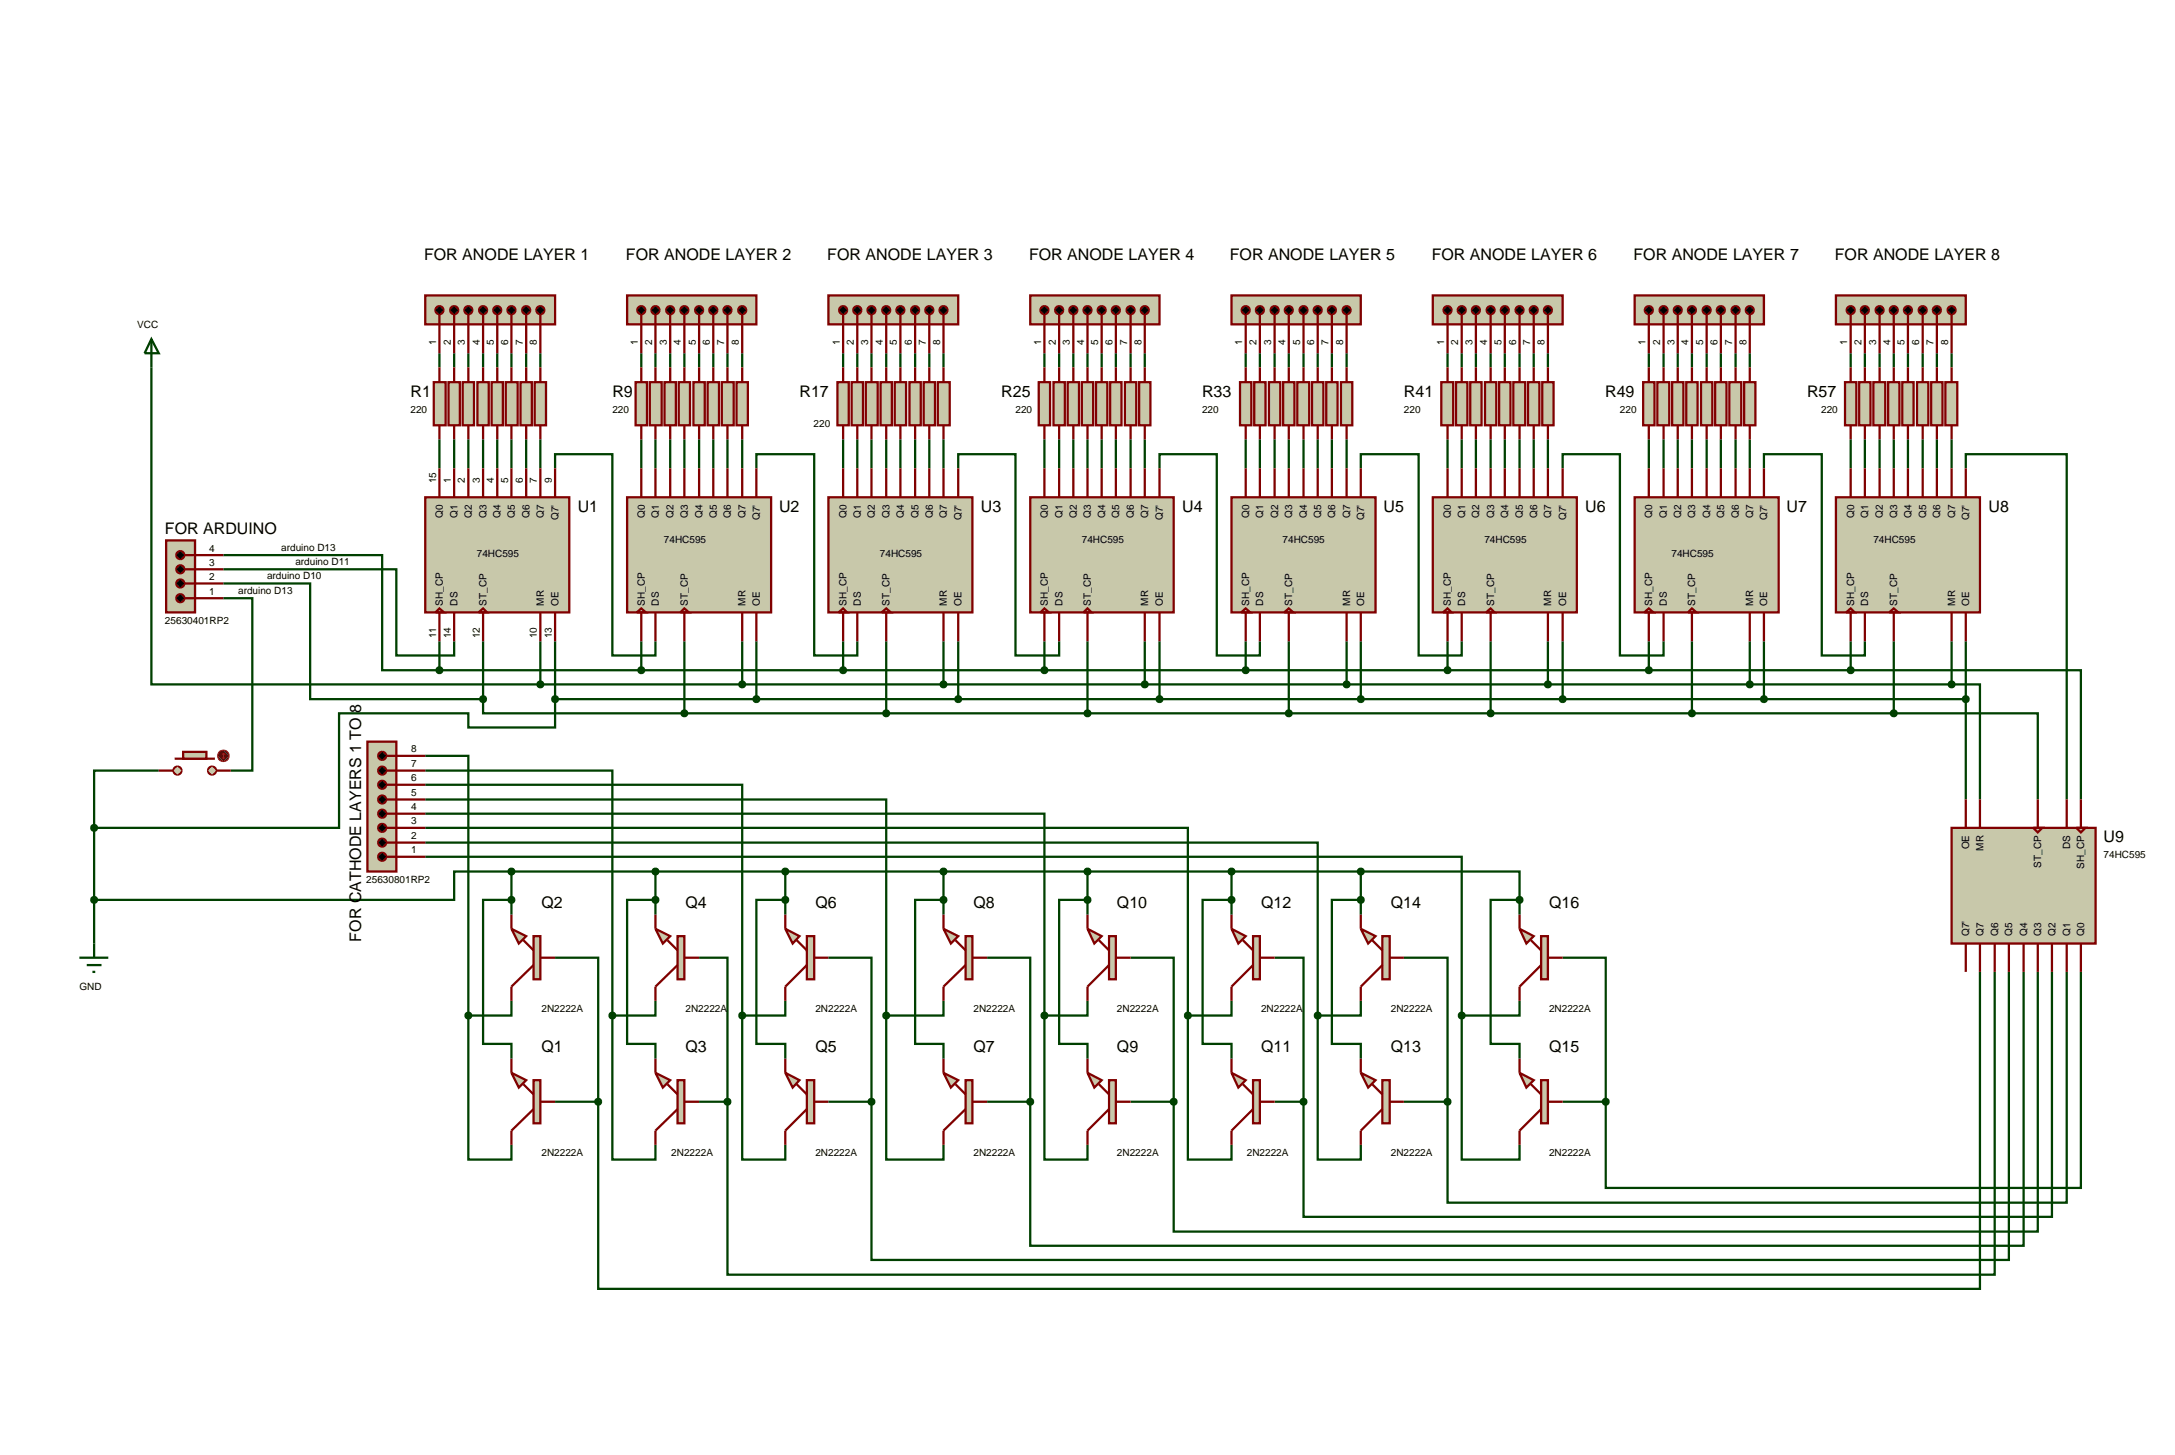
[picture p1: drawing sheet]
<svg xmlns="http://www.w3.org/2000/svg" width="384mm" height="257mm" viewBox="0 0 384 257" stroke-linecap="round" stroke-linejoin="round" font-family="sans-serif">
<defs><g id="words">
<g font-size="2.8">
<text x="74.8" y="45.9">FOR ANODE LAYER 1</text>
<text x="110.4" y="45.9">FOR ANODE LAYER 2</text>
<text x="145.9" y="45.9">FOR ANODE LAYER 3</text>
<text x="181.5" y="45.9">FOR ANODE LAYER 4</text>
<text x="216.9" y="45.9">FOR ANODE LAYER 5</text>
<text x="252.5" y="45.9">FOR ANODE LAYER 6</text>
<text x="288.1" y="45.9">FOR ANODE LAYER 7</text>
<text x="323.6" y="45.9">FOR ANODE LAYER 8</text>
<text x="72.4" y="70">R1</text>
<text x="108" y="70">R9</text>
<text x="141" y="70">R17</text>
<text x="176.6" y="70">R25</text>
<text x="212" y="70">R33</text>
<text x="247.6" y="70">R41</text>
<text x="283.1" y="70">R49</text>
<text x="318.7" y="70">R57</text>
<text x="29.1" y="94.2">FOR ARDUINO</text>
<text x="101.9" y="90.3">U1</text>
<text x="137.4" y="90.3">U2</text>
<text x="173" y="90.3">U3</text>
<text x="208.5" y="90.3">U4</text>
<text x="244" y="90.3">U5</text>
<text x="279.6" y="90.3">U6</text>
<text x="315.1" y="90.3">U7</text>
<text x="350.7" y="90.3">U8</text>
<text x="371" y="148.6">U9</text>
<text x="95.5" y="160.2">Q2</text>
<text x="120.9" y="160.2">Q4</text>
<text x="143.8" y="160.2">Q6</text>
<text x="171.7" y="160.2">Q8</text>
<text x="197" y="160.2">Q10</text>
<text x="222.4" y="160.2">Q12</text>
<text x="245.3" y="160.2">Q14</text>
<text x="273.2" y="160.2">Q16</text>
<text x="63.7" y="166.1" transform="rotate(-90 63.7 166.1)">FOR CATHODE LAYERS 1 TO 8</text>
<text x="95.5" y="185.6">Q1</text>
<text x="120.9" y="185.6">Q3</text>
<text x="143.8" y="185.6">Q5</text>
<text x="171.7" y="185.6">Q7</text>
<text x="197" y="185.6">Q9</text>
<text x="222.4" y="185.6">Q11</text>
<text x="245.3" y="185.6">Q13</text>
<text x="273.2" y="185.6">Q15</text>
</g>
<g font-size="1.8">
<text x="24.2" y="57.8">VCC</text>
<text x="76.9" y="60.8" transform="rotate(-90 76.9 60.8)">1</text>
<text x="79.5" y="60.8" transform="rotate(-90 79.5 60.8)">2</text>
<text x="82" y="60.8" transform="rotate(-90 82 60.8)">3</text>
<text x="84.6" y="60.8" transform="rotate(-90 84.6 60.8)">4</text>
<text x="87.1" y="60.8" transform="rotate(-90 87.1 60.8)">5</text>
<text x="89.6" y="60.8" transform="rotate(-90 89.6 60.8)">6</text>
<text x="92.2" y="60.8" transform="rotate(-90 92.2 60.8)">7</text>
<text x="94.7" y="60.8" transform="rotate(-90 94.7 60.8)">8</text>
<text x="112.5" y="60.8" transform="rotate(-90 112.5 60.8)">1</text>
<text x="115" y="60.8" transform="rotate(-90 115 60.8)">2</text>
<text x="117.6" y="60.8" transform="rotate(-90 117.6 60.8)">3</text>
<text x="120.1" y="60.8" transform="rotate(-90 120.1 60.8)">4</text>
<text x="122.7" y="60.8" transform="rotate(-90 122.7 60.8)">5</text>
<text x="125.2" y="60.8" transform="rotate(-90 125.2 60.8)">6</text>
<text x="127.7" y="60.8" transform="rotate(-90 127.7 60.8)">7</text>
<text x="130.3" y="60.8" transform="rotate(-90 130.3 60.8)">8</text>
<text x="148.1" y="60.8" transform="rotate(-90 148.1 60.8)">1</text>
<text x="150.6" y="60.8" transform="rotate(-90 150.6 60.8)">2</text>
<text x="153.1" y="60.8" transform="rotate(-90 153.1 60.8)">3</text>
<text x="155.7" y="60.8" transform="rotate(-90 155.7 60.8)">4</text>
<text x="158.2" y="60.8" transform="rotate(-90 158.2 60.8)">5</text>
<text x="160.8" y="60.8" transform="rotate(-90 160.8 60.8)">6</text>
<text x="163.3" y="60.8" transform="rotate(-90 163.3 60.8)">7</text>
<text x="165.8" y="60.8" transform="rotate(-90 165.8 60.8)">8</text>
<text x="183.6" y="60.8" transform="rotate(-90 183.6 60.8)">1</text>
<text x="186.2" y="60.8" transform="rotate(-90 186.2 60.8)">2</text>
<text x="188.7" y="60.8" transform="rotate(-90 188.7 60.8)">3</text>
<text x="191.2" y="60.8" transform="rotate(-90 191.2 60.8)">4</text>
<text x="193.7" y="60.8" transform="rotate(-90 193.7 60.8)">5</text>
<text x="196.2" y="60.8" transform="rotate(-90 196.2 60.8)">6</text>
<text x="198.8" y="60.8" transform="rotate(-90 198.8 60.8)">7</text>
<text x="201.3" y="60.8" transform="rotate(-90 201.3 60.8)">8</text>
<text x="219.1" y="60.8" transform="rotate(-90 219.1 60.8)">1</text>
<text x="221.6" y="60.8" transform="rotate(-90 221.6 60.8)">2</text>
<text x="224.2" y="60.8" transform="rotate(-90 224.2 60.8)">3</text>
<text x="226.7" y="60.8" transform="rotate(-90 226.7 60.8)">4</text>
<text x="229.3" y="60.8" transform="rotate(-90 229.3 60.8)">5</text>
<text x="231.8" y="60.8" transform="rotate(-90 231.8 60.8)">6</text>
<text x="234.3" y="60.8" transform="rotate(-90 234.3 60.8)">7</text>
<text x="236.9" y="60.8" transform="rotate(-90 236.9 60.8)">8</text>
<text x="254.7" y="60.8" transform="rotate(-90 254.7 60.8)">1</text>
<text x="257.2" y="60.8" transform="rotate(-90 257.2 60.8)">2</text>
<text x="259.7" y="60.8" transform="rotate(-90 259.7 60.8)">3</text>
<text x="262.3" y="60.8" transform="rotate(-90 262.3 60.8)">4</text>
<text x="264.8" y="60.8" transform="rotate(-90 264.8 60.8)">5</text>
<text x="267.4" y="60.8" transform="rotate(-90 267.4 60.8)">6</text>
<text x="269.9" y="60.8" transform="rotate(-90 269.9 60.8)">7</text>
<text x="272.4" y="60.8" transform="rotate(-90 272.4 60.8)">8</text>
<text x="290.2" y="60.8" transform="rotate(-90 290.2 60.8)">1</text>
<text x="292.8" y="60.8" transform="rotate(-90 292.8 60.8)">2</text>
<text x="295.3" y="60.8" transform="rotate(-90 295.3 60.8)">3</text>
<text x="297.8" y="60.8" transform="rotate(-90 297.8 60.8)">4</text>
<text x="300.4" y="60.8" transform="rotate(-90 300.4 60.8)">5</text>
<text x="302.9" y="60.8" transform="rotate(-90 302.9 60.8)">6</text>
<text x="305.5" y="60.8" transform="rotate(-90 305.5 60.8)">7</text>
<text x="308" y="60.8" transform="rotate(-90 308 60.8)">8</text>
<text x="325.8" y="60.8" transform="rotate(-90 325.8 60.8)">1</text>
<text x="328.3" y="60.8" transform="rotate(-90 328.3 60.8)">2</text>
<text x="330.9" y="60.8" transform="rotate(-90 330.9 60.8)">3</text>
<text x="333.4" y="60.8" transform="rotate(-90 333.4 60.8)">4</text>
<text x="335.9" y="60.8" transform="rotate(-90 335.9 60.8)">5</text>
<text x="338.5" y="60.8" transform="rotate(-90 338.5 60.8)">6</text>
<text x="341" y="60.8" transform="rotate(-90 341 60.8)">7</text>
<text x="343.6" y="60.8" transform="rotate(-90 343.6 60.8)">8</text>
<text x="72.4" y="72.8">220</text>
<text x="108" y="72.8">220</text>
<text x="143.5" y="75.3">220</text>
<text x="179.1" y="72.8">220</text>
<text x="212" y="72.8">220</text>
<text x="247.6" y="72.8">220</text>
<text x="285.7" y="72.8">220</text>
<text x="321.2" y="72.8">220</text>
<text x="76.9" y="85.2" transform="rotate(-90 76.9 85.2)">15</text>
<text x="79.5" y="85.2" transform="rotate(-90 79.5 85.2)">1</text>
<text x="82" y="85.2" transform="rotate(-90 82 85.2)">2</text>
<text x="84.6" y="85.2" transform="rotate(-90 84.6 85.2)">3</text>
<text x="87.1" y="85.2" transform="rotate(-90 87.1 85.2)">4</text>
<text x="89.6" y="85.2" transform="rotate(-90 89.6 85.2)">5</text>
<text x="92.2" y="85.2" transform="rotate(-90 92.2 85.2)">6</text>
<text x="94.7" y="85.2" transform="rotate(-90 94.7 85.2)">7</text>
<text x="97.3" y="85.2" transform="rotate(-90 97.3 85.2)">9</text>
<text x="78.1" y="91.4" transform="rotate(-90 78.1 91.4)">Q0</text>
<text x="80.7" y="91.4" transform="rotate(-90 80.7 91.4)">Q1</text>
<text x="83.2" y="91.4" transform="rotate(-90 83.2 91.4)">Q2</text>
<text x="85.8" y="91.4" transform="rotate(-90 85.8 91.4)">Q3</text>
<text x="88.3" y="91.4" transform="rotate(-90 88.3 91.4)">Q4</text>
<text x="90.8" y="91.4" transform="rotate(-90 90.8 91.4)">Q5</text>
<text x="93.4" y="91.4" transform="rotate(-90 93.4 91.4)">Q6</text>
<text x="95.9" y="91.4" transform="rotate(-90 95.9 91.4)">Q7</text>
<text x="98.5" y="91.7" transform="rotate(-90 98.5 91.7)">Q7'</text>
<text x="113.7" y="91.4" transform="rotate(-90 113.7 91.4)">Q0</text>
<text x="116.2" y="91.4" transform="rotate(-90 116.2 91.4)">Q1</text>
<text x="117.1" y="95.7">74HC595</text>
<text x="118.8" y="91.4" transform="rotate(-90 118.8 91.4)">Q2</text>
<text x="121.3" y="91.4" transform="rotate(-90 121.3 91.4)">Q3</text>
<text x="123.9" y="91.4" transform="rotate(-90 123.9 91.4)">Q4</text>
<text x="126.4" y="91.4" transform="rotate(-90 126.4 91.4)">Q5</text>
<text x="128.9" y="91.4" transform="rotate(-90 128.9 91.4)">Q6</text>
<text x="131.5" y="91.4" transform="rotate(-90 131.5 91.4)">Q7</text>
<text x="134" y="91.7" transform="rotate(-90 134 91.7)">Q7'</text>
<text x="149.3" y="91.4" transform="rotate(-90 149.3 91.4)">Q0</text>
<text x="151.8" y="91.4" transform="rotate(-90 151.8 91.4)">Q1</text>
<text x="154.3" y="91.4" transform="rotate(-90 154.3 91.4)">Q2</text>
<text x="156.9" y="91.4" transform="rotate(-90 156.9 91.4)">Q3</text>
<text x="159.4" y="91.4" transform="rotate(-90 159.4 91.4)">Q4</text>
<text x="162" y="91.4" transform="rotate(-90 162 91.4)">Q5</text>
<text x="164.5" y="91.4" transform="rotate(-90 164.5 91.4)">Q6</text>
<text x="167" y="91.4" transform="rotate(-90 167 91.4)">Q7</text>
<text x="169.6" y="91.7" transform="rotate(-90 169.6 91.7)">Q7'</text>
<text x="184.8" y="91.4" transform="rotate(-90 184.8 91.4)">Q0</text>
<text x="187.4" y="91.4" transform="rotate(-90 187.4 91.4)">Q1</text>
<text x="189.9" y="91.4" transform="rotate(-90 189.9 91.4)">Q2</text>
<text x="190.8" y="95.7">74HC595</text>
<text x="192.4" y="91.4" transform="rotate(-90 192.4 91.4)">Q3</text>
<text x="194.9" y="91.4" transform="rotate(-90 194.9 91.4)">Q4</text>
<text x="197.4" y="91.4" transform="rotate(-90 197.4 91.4)">Q5</text>
<text x="200" y="91.4" transform="rotate(-90 200 91.4)">Q6</text>
<text x="202.5" y="91.4" transform="rotate(-90 202.5 91.4)">Q7</text>
<text x="205.1" y="91.7" transform="rotate(-90 205.1 91.7)">Q7'</text>
<text x="220.3" y="91.4" transform="rotate(-90 220.3 91.4)">Q0</text>
<text x="222.8" y="91.4" transform="rotate(-90 222.8 91.4)">Q1</text>
<text x="225.4" y="91.4" transform="rotate(-90 225.4 91.4)">Q2</text>
<text x="226.2" y="95.7">74HC595</text>
<text x="227.9" y="91.4" transform="rotate(-90 227.9 91.4)">Q3</text>
<text x="230.5" y="91.4" transform="rotate(-90 230.5 91.4)">Q4</text>
<text x="233" y="91.4" transform="rotate(-90 233 91.4)">Q5</text>
<text x="235.5" y="91.4" transform="rotate(-90 235.5 91.4)">Q6</text>
<text x="238.1" y="91.4" transform="rotate(-90 238.1 91.4)">Q7</text>
<text x="240.6" y="91.7" transform="rotate(-90 240.6 91.7)">Q7'</text>
<text x="255.9" y="91.4" transform="rotate(-90 255.9 91.4)">Q0</text>
<text x="258.4" y="91.4" transform="rotate(-90 258.4 91.4)">Q1</text>
<text x="260.9" y="91.4" transform="rotate(-90 260.9 91.4)">Q2</text>
<text x="261.8" y="95.7">74HC595</text>
<text x="263.5" y="91.4" transform="rotate(-90 263.5 91.4)">Q3</text>
<text x="266" y="91.4" transform="rotate(-90 266 91.4)">Q4</text>
<text x="268.6" y="91.4" transform="rotate(-90 268.6 91.4)">Q5</text>
<text x="271.1" y="91.4" transform="rotate(-90 271.1 91.4)">Q6</text>
<text x="273.6" y="91.4" transform="rotate(-90 273.6 91.4)">Q7</text>
<text x="276.2" y="91.7" transform="rotate(-90 276.2 91.7)">Q7'</text>
<text x="291.4" y="91.4" transform="rotate(-90 291.4 91.4)">Q0</text>
<text x="294" y="91.4" transform="rotate(-90 294 91.4)">Q1</text>
<text x="296.5" y="91.4" transform="rotate(-90 296.5 91.4)">Q2</text>
<text x="299" y="91.4" transform="rotate(-90 299 91.4)">Q3</text>
<text x="301.6" y="91.4" transform="rotate(-90 301.6 91.4)">Q4</text>
<text x="304.1" y="91.4" transform="rotate(-90 304.1 91.4)">Q5</text>
<text x="306.7" y="91.4" transform="rotate(-90 306.7 91.4)">Q6</text>
<text x="309.2" y="91.4" transform="rotate(-90 309.2 91.4)">Q7</text>
<text x="311.7" y="91.7" transform="rotate(-90 311.7 91.7)">Q7'</text>
<text x="327" y="91.4" transform="rotate(-90 327 91.4)">Q0</text>
<text x="329.5" y="91.4" transform="rotate(-90 329.5 91.4)">Q1</text>
<text x="330.4" y="95.7">74HC595</text>
<text x="332.1" y="91.4" transform="rotate(-90 332.1 91.4)">Q2</text>
<text x="334.6" y="91.4" transform="rotate(-90 334.6 91.4)">Q3</text>
<text x="337.1" y="91.4" transform="rotate(-90 337.1 91.4)">Q4</text>
<text x="339.7" y="91.4" transform="rotate(-90 339.7 91.4)">Q5</text>
<text x="342.2" y="91.4" transform="rotate(-90 342.2 91.4)">Q6</text>
<text x="344.8" y="91.4" transform="rotate(-90 344.8 91.4)">Q7</text>
<text x="347.3" y="91.7" transform="rotate(-90 347.3 91.7)">Q7'</text>
<text x="36.9" y="99.8">3</text>
<text x="36.9" y="97.3">4</text>
<text x="49.6" y="97.1">arduino D13</text>
<text x="52.1" y="99.6">arduino D11</text>
<text x="84.1" y="98.2">74HC595</text>
<text x="155.2" y="98.2">74HC595</text>
<text x="294.8" y="98.2">74HC595</text>
<text x="36.9" y="104.9">1</text>
<text x="36.9" y="102.3">2</text>
<text x="42" y="104.7">arduino D13</text>
<text x="47.1" y="102.1">arduino D10</text>
<text x="78.1" y="106.8" transform="rotate(-90 78.1 106.8)">SH_CP</text>
<text x="80.7" y="106.8" transform="rotate(-90 80.7 106.8)">DS</text>
<text x="85.8" y="106.8" transform="rotate(-90 85.8 106.8)">ST_CP</text>
<text x="95.9" y="106.8" transform="rotate(-90 95.9 106.8)">MR</text>
<text x="98.5" y="106.8" transform="rotate(-90 98.5 106.8)">OE</text>
<text x="113.7" y="106.8" transform="rotate(-90 113.7 106.8)">SH_CP</text>
<text x="116.2" y="106.8" transform="rotate(-90 116.2 106.8)">DS</text>
<text x="121.3" y="106.8" transform="rotate(-90 121.3 106.8)">ST_CP</text>
<text x="131.5" y="106.8" transform="rotate(-90 131.5 106.8)">MR</text>
<text x="134" y="106.8" transform="rotate(-90 134 106.8)">OE</text>
<text x="149.3" y="106.8" transform="rotate(-90 149.3 106.8)">SH_CP</text>
<text x="151.8" y="106.8" transform="rotate(-90 151.8 106.8)">DS</text>
<text x="156.9" y="106.8" transform="rotate(-90 156.9 106.8)">ST_CP</text>
<text x="167" y="106.8" transform="rotate(-90 167 106.8)">MR</text>
<text x="169.6" y="106.8" transform="rotate(-90 169.6 106.8)">OE</text>
<text x="184.8" y="106.8" transform="rotate(-90 184.8 106.8)">SH_CP</text>
<text x="187.4" y="106.8" transform="rotate(-90 187.4 106.8)">DS</text>
<text x="192.4" y="106.8" transform="rotate(-90 192.4 106.8)">ST_CP</text>
<text x="202.5" y="106.8" transform="rotate(-90 202.5 106.8)">MR</text>
<text x="205.1" y="106.8" transform="rotate(-90 205.1 106.8)">OE</text>
<text x="220.3" y="106.8" transform="rotate(-90 220.3 106.8)">SH_CP</text>
<text x="222.8" y="106.8" transform="rotate(-90 222.8 106.8)">DS</text>
<text x="227.9" y="106.8" transform="rotate(-90 227.9 106.8)">ST_CP</text>
<text x="238.1" y="106.8" transform="rotate(-90 238.1 106.8)">MR</text>
<text x="240.6" y="106.8" transform="rotate(-90 240.6 106.8)">OE</text>
<text x="255.9" y="106.8" transform="rotate(-90 255.9 106.8)">SH_CP</text>
<text x="258.4" y="106.8" transform="rotate(-90 258.4 106.8)">DS</text>
<text x="263.5" y="106.8" transform="rotate(-90 263.5 106.8)">ST_CP</text>
<text x="273.6" y="106.8" transform="rotate(-90 273.6 106.8)">MR</text>
<text x="276.2" y="106.8" transform="rotate(-90 276.2 106.8)">OE</text>
<text x="291.4" y="106.8" transform="rotate(-90 291.4 106.8)">SH_CP</text>
<text x="294" y="106.8" transform="rotate(-90 294 106.8)">DS</text>
<text x="299" y="106.8" transform="rotate(-90 299 106.8)">ST_CP</text>
<text x="309.2" y="106.8" transform="rotate(-90 309.2 106.8)">MR</text>
<text x="311.7" y="106.8" transform="rotate(-90 311.7 106.8)">OE</text>
<text x="327" y="106.8" transform="rotate(-90 327 106.8)">SH_CP</text>
<text x="329.5" y="106.8" transform="rotate(-90 329.5 106.8)">DS</text>
<text x="334.6" y="106.8" transform="rotate(-90 334.6 106.8)">ST_CP</text>
<text x="344.8" y="106.8" transform="rotate(-90 344.8 106.8)">MR</text>
<text x="347.3" y="106.8" transform="rotate(-90 347.3 106.8)">OE</text>
<text x="29.1" y="110">25630401RP2</text>
<text x="76.9" y="112.6" transform="rotate(-90 76.9 112.6)">11</text>
<text x="79.5" y="112.6" transform="rotate(-90 79.5 112.6)">14</text>
<text x="84.6" y="112.6" transform="rotate(-90 84.6 112.6)">12</text>
<text x="94.7" y="112.6" transform="rotate(-90 94.7 112.6)">10</text>
<text x="97.3" y="112.6" transform="rotate(-90 97.3 112.6)">13</text>
<text x="72.5" y="137.8">6</text>
<text x="72.5" y="135.3">7</text>
<text x="72.5" y="132.7">8</text>
<text x="72.5" y="142.9">4</text>
<text x="72.5" y="140.4">5</text>
<text x="72.5" y="148">2</text>
<text x="72.5" y="145.4">3</text>
<text x="347.3" y="149.8" transform="rotate(-90 347.3 149.8)">OE</text>
<text x="349.8" y="150" transform="rotate(-90 349.8 150)">MR</text>
<text x="365.1" y="149.8" transform="rotate(-90 365.1 149.8)">DS</text>
<text x="64.6" y="155.7">25630801RP2</text>
<text x="72.5" y="150.5">1</text>
<text x="360" y="153" transform="rotate(-90 360 153)">ST_CP</text>
<text x="367.6" y="153.2" transform="rotate(-90 367.6 153.2)">SH_CP</text>
<text x="371" y="151.4">74HC595</text>
<text x="347.3" y="165.1" transform="rotate(-90 347.3 165.1)">Q7'</text>
<text x="349.8" y="165.1" transform="rotate(-90 349.8 165.1)">Q7</text>
<text x="352.4" y="165.1" transform="rotate(-90 352.4 165.1)">Q6</text>
<text x="354.9" y="165.1" transform="rotate(-90 354.9 165.1)">Q5</text>
<text x="357.5" y="165.1" transform="rotate(-90 357.5 165.1)">Q4</text>
<text x="360" y="165.1" transform="rotate(-90 360 165.1)">Q3</text>
<text x="362.5" y="165.1" transform="rotate(-90 362.5 165.1)">Q2</text>
<text x="365.1" y="165.1" transform="rotate(-90 365.1 165.1)">Q1</text>
<text x="367.6" y="165.1" transform="rotate(-90 367.6 165.1)">Q0</text>
<text x="14" y="174.6">GND</text>
<text x="95.5" y="178.5">2N2222A</text>
<text x="120.9" y="178.5">2N2222A</text>
<text x="143.8" y="178.5">2N2222A</text>
<text x="171.7" y="178.5">2N2222A</text>
<text x="197" y="178.5">2N2222A</text>
<text x="222.4" y="178.5">2N2222A</text>
<text x="245.3" y="178.5">2N2222A</text>
<text x="273.2" y="178.5">2N2222A</text>
<text x="95.5" y="203.9">2N2222A</text>
<text x="118.4" y="203.9">2N2222A</text>
<text x="143.8" y="203.9">2N2222A</text>
<text x="171.7" y="203.9">2N2222A</text>
<text x="197" y="203.9">2N2222A</text>
<text x="219.9" y="203.9">2N2222A</text>
<text x="245.3" y="203.9">2N2222A</text>
<text x="273.2" y="203.9">2N2222A</text>
</g>
</g></defs>
<g fill="none" stroke="#004000" stroke-width=".4">
<path d="M26.7 64.8v55.9h68.6M77.5 62.3v2.5M77.5 77.5v5.1M80.1 62.3v2.5M80.1 77.5v5.1M82.6 62.3v2.5M82.6 77.5v5.1M85.2 62.3v2.5M85.2 77.5v5.1M87.7 62.3v2.5M87.7 77.5v5.1M90.2 62.3v2.5"/>
<path d="M90.2 77.5v5.1M92.8 62.3v2.5M92.8 77.5v5.1M95.3 62.3v2.5M95.3 77.5v5.1M113.1 62.3v2.5M113.1 77.5v5.1M115.6 62.3v2.5M115.6 77.5v5.1M118.2 62.3v2.5M118.2 77.5v5.1M120.7 62.3v2.5"/>
<path d="M120.7 77.5v5.1M123.3 62.3v2.5M123.3 77.5v5.1M125.8 62.3v2.5M125.8 77.5v5.1M128.3 62.3v2.5M128.3 77.5v5.1M130.9 62.3v2.5M130.9 77.5v5.1M148.7 62.3v2.5M148.7 77.5v5.1M151.2 62.3v2.5"/>
<path d="M151.2 77.5v5.1M153.7 62.3v2.5M153.7 77.5v5.1M156.3 62.3v2.5M156.3 77.5v5.1M158.8 62.3v2.5M158.8 77.5v5.1M161.4 62.3v2.5M161.4 77.5v5.1M163.9 62.3v2.5M163.9 77.5v5.1M166.4 62.3v2.5"/>
<path d="M166.4 77.5v5.1M184.2 62.3v2.5M184.2 77.5v5.1M186.8 62.3v2.5M186.8 77.5v5.1M189.3 62.3v2.5M189.3 77.5v5.1M191.8 62.3v2.5M191.8 77.5v5.1M194.3 62.3v2.5M194.3 77.5v5.1M196.8 62.3v2.5"/>
<path d="M196.8 77.5v5.1M199.4 62.3v2.5M199.4 77.5v5.1M201.9 62.3v2.5M201.9 77.5v5.1M219.7 62.3v2.5M219.7 77.5v5.1M222.2 62.3v2.5M222.2 77.5v5.1M224.8 62.3v2.5M224.8 77.5v5.1M227.3 62.3v2.5"/>
<path d="M227.3 77.5v5.1M229.9 62.3v2.5M229.9 77.5v5.1M232.4 62.3v2.5M232.4 77.5v5.1M234.9 62.3v2.5M234.9 77.5v5.1M237.5 62.3v2.5M237.5 77.5v5.1M255.3 62.3v2.5M255.3 77.5v5.1M257.8 62.3v2.5"/>
<path d="M257.8 77.5v5.1M260.3 62.3v2.5M260.3 77.5v5.1M262.9 62.3v2.5M262.9 77.5v5.1M265.4 62.3v2.5M265.4 77.5v5.1M268 62.3v2.5M268 77.5v5.1M270.5 62.3v2.5M270.5 77.5v5.1M273 62.3v2.5"/>
<path d="M273 77.5v5.1M290.8 62.3v2.5M290.8 77.5v5.1M293.4 62.3v2.5M293.4 77.5v5.1M295.9 62.3v2.5M295.9 77.5v5.1M298.4 62.3v2.5M298.4 77.5v5.1M301 62.3v2.5M301 77.5v5.1M303.5 62.3v2.5"/>
<path d="M303.5 77.5v5.1M306.1 62.3v2.5M306.1 77.5v5.1M308.6 62.3v2.5M308.6 77.5v5.1M326.4 62.3v2.5M326.4 77.5v5.1M328.9 62.3v2.5M328.9 77.5v5.1M331.5 62.3v2.5M331.5 77.5v5.1M334 62.3v2.5"/>
<path d="M334 77.5v5.1M336.5 62.3v2.5M336.5 77.5v5.1M339.1 62.3v2.5M339.1 77.5v5.1M341.6 62.3v2.5M341.6 77.5v5.1M344.2 62.3v2.5M344.2 77.5v5.1M39.4 97.9h28v20.3h10.1M97.9 82.6v-2.5h10.1v35.5h7.6v-2.5M133.4 82.6v-2.5h10.2v35.5h7.6v-2.5"/>
<path d="M169 82.6v-2.5h10.1v35.5h7.7v-2.5M204.5 82.6v-2.5h10.1v35.5h7.6v-2.5M240 82.6v-2.5h10.2v35.5h7.6v-2.5M275.6 82.6v-2.5h10.1v35.5h7.7v-2.5M311.1 82.6v-2.5h10.2v35.5h7.6v-2.5M346.7 82.6v-2.5h17.8v60.9M39.4 100.4h30.5v15.2h10.2v-2.5M39.4 102.9h15.3v20.4h30.5M39.4 105.5h5.1v30.4h-3.8M77.5 113.1v5.1M77.5 118.2h248.9M85.2 113.1v10.2"/>
<path d="M95.3 113.1v7.6M97.9 113.1v10.2M113.1 113.1v5.1M120.7 113.1v12.7M130.9 113.1v7.6M133.4 113.1v10.2M148.7 113.1v5.1M156.3 113.1v12.7M166.4 113.1v7.6M169 113.1v10.2M184.2 113.1v5.1M191.8 113.1v12.7"/>
<path d="M201.9 113.1v7.6M204.5 113.1v10.2M219.7 113.1v5.1M227.3 113.1v12.7M237.5 113.1v7.6M240 113.1v10.2M255.3 113.1v5.1M262.9 113.1v12.7M273 113.1v7.6M275.6 113.1v10.2M290.8 113.1v5.1M298.4 113.1v12.7"/>
<path d="M308.6 113.1v7.6M311.1 113.1v10.2M326.4 118.2h40.6v22.8M326.4 113.1v5.1M334 113.1v12.7M344.2 113.1v7.6M346.7 113.1v27.9M28 135.9h-11.4v10.1M75 138.4h55.9v40.7M75 135.9h33v43.2M75 133.3h7.6v45.8M85.2 123.3v2.5h35.5"/>
<path d="M95.3 120.7h248.9M97.9 123.3v5h-15.3v-2.5h-22.8v20.2h-43.2M97.9 123.3h248.8M120.7 125.8h213.3M334 125.8h25.4v15.2M344.2 120.7h5v20.3M16.6 146v20.4M75 151.1h182.8v28M75 148.6h157.4v30.5M75 146h134.5v33.1M75 143.5h109.2v35.6M75 141h81.3v38.1"/>
<path d="M90.2 158.7h-5v25.4h5v2.6M90.2 153.7h-10.1v5h-63.5M90.2 153.7v7.6M90.2 153.7h149.8M115.6 158.7h-5v25.4h5v2.6M115.6 153.7v7.6M138.5 158.7h-5.1v25.4h5.1v2.6M138.5 153.7v7.6M166.4 158.7h-5v25.4h5v2.6M166.4 153.7v7.6M191.8 158.7h-5v25.4h5v2.6M191.8 153.7v7.6"/>
<path d="M217.2 158.7h-5.1v25.4h5.1v2.6M217.2 153.7v7.6M240 158.7h-5.1v25.4h5.1v2.6M240 153.7h28v5M240 153.7v7.6M268 158.7h-5.1v25.4h5.1v2.6M268 158.7v2.6M82.6 179.1v25.4h7.6v-2.6M90.2 176.5v2.6h-7.6M97.9 168.9h7.6v25.4M108 179.1v25.4h7.6v-2.6M115.6 176.5v2.6h-7.6"/>
<path d="M123.3 168.9h5v25.4M130.9 179.1v25.4h7.6v-2.6M138.5 176.5v2.6h-7.6M146.1 168.9h7.6v25.4M156.3 179.1v25.4h10.1v-2.6M166.4 176.5v2.6h-10.1M174.1 168.9h7.6v25.4M184.2 179.1v25.4h7.6v-2.6M191.8 176.5v2.6h-7.6M199.4 168.9h7.6v25.4M209.5 179.1v25.4h7.7v-2.6M217.2 176.5v2.6h-7.7"/>
<path d="M224.8 168.9h5.1v25.4M232.4 179.1v25.4h7.6v-2.6M240 176.5v2.6h-7.6M247.6 168.9h7.7v25.4M257.8 179.1v25.4h10.2v-2.6M268 176.5v2.6h-10.2M275.6 168.9h7.6v25.4M349.2 171.4v55.9h-243.7v-33M351.8 171.4v53.4h-223.5v-30.5M354.3 171.4v50.8h-200.6v-27.9M356.9 171.4v48.3h-175.2v-25.4M359.4 171.4v45.8h-152.4v-22.9"/>
<path d="M361.9 171.4v43.2h-132v-20.3M364.5 171.4v40.7h-109.2v-17.8M367 171.4v38.1h-83.8v-15.2M97.9 194.3h7.6M123.3 194.3h5M146.1 194.3h7.6M174.1 194.3h7.6M199.4 194.3h7.6M224.8 194.3h5.1M247.6 194.3h7.7M275.6 194.3h7.6"/>
</g>
<path d="M75 87.7h25.4v20.3h-25.4z" fill="#c8c8aa" stroke="#800000" stroke-width=".4"/>
<g fill="none" stroke="#800000" stroke-width=".4">
<path d="M77.5 82.6v5.1M80.1 82.6v5.1M82.6 82.6v5.1M85.2 82.6v5.1M87.7 82.6v5.1M90.2 82.6v5.1M92.8 82.6v5.1M95.3 82.6v5.1M97.9 82.6v5.1M77.5 107.3l.8 .7h-1.5zM77.5 108v5.1M80.1 108v5.1"/>
<path d="M84.4 108l.8-.7 .7 .7zM85.2 108v5.1M95.3 108v5.1M97.9 108v5.1"/>
</g>
<path d="M76.5 67.4h2.1v7.6h-2.1z" fill="#c8c8aa" stroke="#800000" stroke-width=".4"/>
<path d="M77.5 64.8v2.6M77.5 75v2.5" fill="none" stroke="#800000" stroke-width=".4"/>
<path d="M79.1 67.4h2v7.6h-2z" fill="#c8c8aa" stroke="#800000" stroke-width=".4"/>
<path d="M80.1 64.8v2.6M80.1 75v2.5" fill="none" stroke="#800000" stroke-width=".4"/>
<path d="M81.6 67.4h2v7.6h-2z" fill="#c8c8aa" stroke="#800000" stroke-width=".4"/>
<path d="M82.6 64.8v2.6M82.6 75v2.5" fill="none" stroke="#800000" stroke-width=".4"/>
<path d="M84.2 67.4h2v7.6h-2z" fill="#c8c8aa" stroke="#800000" stroke-width=".4"/>
<path d="M85.2 64.8v2.6M85.2 75v2.5" fill="none" stroke="#800000" stroke-width=".4"/>
<path d="M86.7 67.4h2v7.6h-2z" fill="#c8c8aa" stroke="#800000" stroke-width=".4"/>
<path d="M87.7 64.8v2.6M87.7 75v2.5" fill="none" stroke="#800000" stroke-width=".4"/>
<path d="M89.2 67.4h2.1v7.6h-2.1z" fill="#c8c8aa" stroke="#800000" stroke-width=".4"/>
<path d="M90.2 64.8v2.6M90.2 75v2.5" fill="none" stroke="#800000" stroke-width=".4"/>
<path d="M91.8 67.4h2v7.6h-2z" fill="#c8c8aa" stroke="#800000" stroke-width=".4"/>
<path d="M92.8 64.8v2.6M92.8 75v2.5" fill="none" stroke="#800000" stroke-width=".4"/>
<path d="M94.3 67.4h2v7.6h-2z" fill="#c8c8aa" stroke="#800000" stroke-width=".4"/>
<path d="M95.3 64.8v2.6M95.3 75v2.5" fill="none" stroke="#800000" stroke-width=".4"/>
<path d="M75 52.1h22.9v5.1h-22.9z" fill="#c8c8aa" stroke="#800000" stroke-width=".4"/>
<path d="M77.5 55.5v6.8M80.1 55.5v6.8M82.6 55.5v6.8M85.2 55.5v6.8M87.7 55.5v6.8M90.2 55.5v6.8M92.8 55.5v6.8M95.3 55.5v6.8" fill="none" stroke="#800000" stroke-width=".4"/>
<g fill="#000" stroke="#800000" stroke-width=".4">
<path d="M77 54.2l.5-.2-.7 .7zM77.5 54a.68 .68 0 0 1 .7 .7zM78.2 54.7a.68 .68 0 0 1-.7 .7zM76.8 54.7l.7 .7a.68 .68 0 0 1-.7-.7z"/>
<path d="M79.6 54.2l.5-.2-.7 .7zM80.1 54a.68 .68 0 0 1 .7 .7zM80.1 55.4l.7-.7a.68 .68 0 0 1-.7 .7zM79.4 54.7l.7 .7a.68 .68 0 0 1-.7-.7z"/>
<path d="M82.1 54.2l.5-.2-.7 .7zM82.6 54a.68 .68 0 0 1 .7 .7zM82.6 55.4l.7-.7a.68 .68 0 0 1-.7 .7zM81.9 54.7l.7 .7a.68 .68 0 0 1-.7-.7z"/>
<path d="M84.7 54.2l.5-.2-.7 .7zM85.2 54a.68 .68 0 0 1 .7 .7zM85.9 54.7a.68 .68 0 0 1-.7 .7zM84.5 54.7l.7 .7a.68 .68 0 0 1-.7-.7z"/>
<path d="M87.2 54.2l.5-.2-.7 .7zM87.7 54a.68 .68 0 0 1 .7 .7zM87.7 55.4l.7-.7a.68 .68 0 0 1-.7 .7zM87 54.7l.7 .7a.68 .68 0 0 1-.7-.7z"/>
<path d="M89.7 54.2l.5-.2-.7 .7zM90.2 54a.68 .68 0 0 1 .7 .7zM90.9 54.7a.68 .68 0 0 1-.7 .7zM89.5 54.7l.7 .7a.68 .68 0 0 1-.7-.7z"/>
<path d="M92.3 54.2l.5-.2-.7 .7zM92.8 54a.68 .68 0 0 1 .7 .7zM93.5 54.7a.68 .68 0 0 1-.7 .7zM92.1 54.7l.7 .7a.68 .68 0 0 1-.7-.7z"/>
<path d="M94.8 54.2l.5-.2-.7 .7zM95.3 54a.68 .68 0 0 1 .7 .7zM95.3 55.4l.7-.7a.68 .68 0 0 1-.7 .7zM94.6 54.7l.7 .7a.68 .68 0 0 1-.7-.7z"/>
</g>
<path d="M77.5 54l.7 .7-.7 .7-.7-.7zM80.1 54l.7 .7-.7 .7-.7-.7zM81.9 54.7l.7-.7 .7 .7-.7 .7zM85.2 54l.7 .7-.7 .7-.7-.7zM87.7 54l.7 .7-.7 .7-.7-.7zM90.2 54l.7 .7-.7 .7-.7-.7zM92.8 54l.7 .7-.7 .7-.7-.7zM94.6 54.7l.7-.7 .7 .7-.7 .7z" fill="#000"/>
<path d="M110.6 87.7h25.4v20.3h-25.4z" fill="#c8c8aa" stroke="#800000" stroke-width=".4"/>
<g fill="none" stroke="#800000" stroke-width=".4">
<path d="M113.1 82.6v5.1M115.6 82.6v5.1M118.2 82.6v5.1M120.7 82.6v5.1M123.3 82.6v5.1M125.8 82.6v5.1M128.3 82.6v5.1M130.9 82.6v5.1M133.4 82.6v5.1M112.3 108l.8-.7 .8 .7zM113.1 108v5.1M115.6 108v5.1"/>
<path d="M120.7 107.3l.8 .7h-1.5zM120.7 108v5.1M130.9 108v5.1M133.4 108v5.1"/>
</g>
<path d="M112.1 67.4h2v7.6h-2z" fill="#c8c8aa" stroke="#800000" stroke-width=".4"/>
<path d="M113.1 64.8v2.6M113.1 75v2.5" fill="none" stroke="#800000" stroke-width=".4"/>
<path d="M114.6 67.4h2.1v7.6h-2.1z" fill="#c8c8aa" stroke="#800000" stroke-width=".4"/>
<path d="M115.6 64.8v2.6M115.6 75v2.5" fill="none" stroke="#800000" stroke-width=".4"/>
<path d="M117.2 67.4h2v7.6h-2z" fill="#c8c8aa" stroke="#800000" stroke-width=".4"/>
<path d="M118.2 64.8v2.6M118.2 75v2.5" fill="none" stroke="#800000" stroke-width=".4"/>
<path d="M119.7 67.4h2v7.6h-2z" fill="#c8c8aa" stroke="#800000" stroke-width=".4"/>
<path d="M120.7 64.8v2.6M120.7 75v2.5" fill="none" stroke="#800000" stroke-width=".4"/>
<path d="M122.3 67.4h2v7.6h-2z" fill="#c8c8aa" stroke="#800000" stroke-width=".4"/>
<path d="M123.3 64.8v2.6M123.3 75v2.5" fill="none" stroke="#800000" stroke-width=".4"/>
<path d="M124.8 67.4h2v7.6h-2z" fill="#c8c8aa" stroke="#800000" stroke-width=".4"/>
<path d="M125.8 64.8v2.6M125.8 75v2.5" fill="none" stroke="#800000" stroke-width=".4"/>
<path d="M127.3 67.4h2.1v7.6h-2.1z" fill="#c8c8aa" stroke="#800000" stroke-width=".4"/>
<path d="M128.3 64.8v2.6M128.3 75v2.5" fill="none" stroke="#800000" stroke-width=".4"/>
<path d="M129.9 67.4h2v7.6h-2z" fill="#c8c8aa" stroke="#800000" stroke-width=".4"/>
<path d="M130.9 64.8v2.6M130.9 75v2.5" fill="none" stroke="#800000" stroke-width=".4"/>
<path d="M110.6 52.1h22.8v5.1h-22.8z" fill="#c8c8aa" stroke="#800000" stroke-width=".4"/>
<path d="M113.1 55.5v6.8M115.6 55.5v6.8M118.2 55.5v6.8M120.7 55.5v6.8M123.3 55.5v6.8M125.8 55.5v6.8M128.3 55.5v6.8M130.9 55.5v6.8" fill="none" stroke="#800000" stroke-width=".4"/>
<g fill="#000" stroke="#800000" stroke-width=".4">
<path d="M112.6 54.2l.5-.2-.7 .7zM113.1 54a.68 .68 0 0 1 .7 .7zM113.1 55.4l.7-.7a.68 .68 0 0 1-.7 .7zM112.4 54.7l.7 .7a.68 .68 0 0 1-.7-.7z"/>
<path d="M115.1 54.2l.5-.2-.7 .7zM115.6 54a.68 .68 0 0 1 .7 .7zM115.6 55.4l.7-.7a.68 .68 0 0 1-.7 .7zM114.9 54.7l.7 .7a.68 .68 0 0 1-.7-.7z"/>
<path d="M117.7 54.2l.5-.2-.7 .7zM118.2 54a.68 .68 0 0 1 .7 .7zM118.9 54.7a.68 .68 0 0 1-.7 .7zM117.5 54.7l.7 .7a.68 .68 0 0 1-.7-.7z"/>
<path d="M120.2 54.2l.5-.2-.7 .7zM120.7 54a.68 .68 0 0 1 .7 .7zM121.4 54.7a.68 .68 0 0 1-.7 .7zM120 54.7l.7 .7a.68 .68 0 0 1-.7-.7z"/>
<path d="M122.8 54.2l.5-.2-.7 .7zM123.3 54a.68 .68 0 0 1 .7 .7zM123.3 55.4l.7-.7a.68 .68 0 0 1-.7 .7zM122.6 54.7l.7 .7a.68 .68 0 0 1-.7-.7z"/>
<path d="M125.3 54.2l.5-.2-.7 .7zM125.8 54a.68 .68 0 0 1 .7 .7zM125.8 55.4l.7-.7a.68 .68 0 0 1-.7 .7zM125.1 54.7l.7 .7a.68 .68 0 0 1-.7-.7z"/>
<path d="M127.8 54.2l.5-.2-.7 .7zM128.3 54a.68 .68 0 0 1 .7 .7zM128.3 55.4l.7-.7a.68 .68 0 0 1-.7 .7zM127.6 54.7l.7 .7a.68 .68 0 0 1-.7-.7z"/>
<path d="M130.4 54.2l.5-.2-.7 .7zM130.9 54a.68 .68 0 0 1 .7 .7zM131.6 54.7a.68 .68 0 0 1-.7 .7zM130.2 54.7l.7 .7a.68 .68 0 0 1-.7-.7z"/>
</g>
<path d="M113.1 54l.7 .7-.7 .7-.7-.7zM114.9 54.7l.7-.7 .7 .7-.7 .7zM118.2 54l.7 .7-.7 .7-.7-.7zM120 54.7l.7-.7 .7 .7-.7 .7zM123.3 54l.7 .7-.7 .7-.7-.7zM125.8 54l.7 .7-.7 .7-.7-.7zM128.3 54l.7 .7-.7 .7-.7-.7zM130.9 54l.7 .7-.7 .7-.7-.7z" fill="#000"/>
<path d="M146.1 87.7h25.4v20.3h-25.4z" fill="#c8c8aa" stroke="#800000" stroke-width=".4"/>
<g fill="none" stroke="#800000" stroke-width=".4">
<path d="M148.7 82.6v5.1M151.2 82.6v5.1M153.7 82.6v5.1M156.3 82.6v5.1M158.8 82.6v5.1M161.4 82.6v5.1M163.9 82.6v5.1M166.4 82.6v5.1M169 82.6v5.1M147.9 108l.8-.7 .7 .7zM148.7 108v5.1M151.2 108v5.1"/>
<path d="M155.5 108l.8-.7 .8 .7zM156.3 108v5.1M166.4 108v5.1M169 108v5.1"/>
</g>
<path d="M147.7 67.4h2v7.6h-2z" fill="#c8c8aa" stroke="#800000" stroke-width=".4"/>
<path d="M148.7 64.8v2.6M148.7 75v2.5" fill="none" stroke="#800000" stroke-width=".4"/>
<path d="M150.2 67.4h2v7.6h-2z" fill="#c8c8aa" stroke="#800000" stroke-width=".4"/>
<path d="M151.2 64.8v2.6M151.2 75v2.5" fill="none" stroke="#800000" stroke-width=".4"/>
<path d="M152.7 67.4h2.1v7.6h-2.1z" fill="#c8c8aa" stroke="#800000" stroke-width=".4"/>
<path d="M153.7 64.8v2.6M153.7 75v2.5" fill="none" stroke="#800000" stroke-width=".4"/>
<path d="M155.3 67.4h2v7.6h-2z" fill="#c8c8aa" stroke="#800000" stroke-width=".4"/>
<path d="M156.3 64.8v2.6M156.3 75v2.5" fill="none" stroke="#800000" stroke-width=".4"/>
<path d="M157.8 67.4h2v7.6h-2z" fill="#c8c8aa" stroke="#800000" stroke-width=".4"/>
<path d="M158.8 64.8v2.6M158.8 75v2.5" fill="none" stroke="#800000" stroke-width=".4"/>
<path d="M160.4 67.4h2v7.6h-2z" fill="#c8c8aa" stroke="#800000" stroke-width=".4"/>
<path d="M161.4 64.8v2.6M161.4 75v2.5" fill="none" stroke="#800000" stroke-width=".4"/>
<path d="M162.9 67.4h2v7.6h-2z" fill="#c8c8aa" stroke="#800000" stroke-width=".4"/>
<path d="M163.9 64.8v2.6M163.9 75v2.5" fill="none" stroke="#800000" stroke-width=".4"/>
<path d="M165.4 67.4h2.1v7.6h-2.1z" fill="#c8c8aa" stroke="#800000" stroke-width=".4"/>
<path d="M166.4 64.8v2.6M166.4 75v2.5" fill="none" stroke="#800000" stroke-width=".4"/>
<path d="M146.1 52.1h22.9v5.1h-22.9z" fill="#c8c8aa" stroke="#800000" stroke-width=".4"/>
<path d="M148.7 55.5v6.8M151.2 55.5v6.8M153.7 55.5v6.8M156.3 55.5v6.8M158.8 55.5v6.8M161.4 55.5v6.8M163.9 55.5v6.8M166.4 55.5v6.8" fill="none" stroke="#800000" stroke-width=".4"/>
<g fill="#000" stroke="#800000" stroke-width=".4">
<path d="M148.2 54.2l.5-.2-.7 .7zM148.7 54a.68 .68 0 0 1 .7 .7zM149.4 54.7a.68 .68 0 0 1-.7 .7zM148 54.7l.7 .7a.68 .68 0 0 1-.7-.7z"/>
<path d="M150.7 54.2l.5-.2-.7 .7zM151.2 54a.68 .68 0 0 1 .7 .7zM151.2 55.4l.7-.7a.68 .68 0 0 1-.7 .7zM150.5 54.7l.7 .7a.68 .68 0 0 1-.7-.7z"/>
<path d="M153.2 54.2l.5-.2-.7 .7zM153.7 54a.68 .68 0 0 1 .7 .7zM154.4 54.7a.68 .68 0 0 1-.7 .7zM153 54.7l.7 .7a.68 .68 0 0 1-.7-.7z"/>
<path d="M155.8 54.2l.5-.2-.7 .7zM156.3 54a.68 .68 0 0 1 .7 .7zM156.3 55.4l.7-.7a.68 .68 0 0 1-.7 .7zM155.6 54.7l.7 .7a.68 .68 0 0 1-.7-.7z"/>
<path d="M158.3 54.2l.5-.2-.7 .7zM158.8 54a.68 .68 0 0 1 .7 .7zM159.5 54.7a.68 .68 0 0 1-.7 .7zM158.1 54.7l.7 .7a.68 .68 0 0 1-.7-.7z"/>
<path d="M160.9 54.2l.5-.2-.7 .7zM161.4 54a.68 .68 0 0 1 .7 .7zM161.4 55.4l.7-.7a.68 .68 0 0 1-.7 .7zM160.7 54.7l.7 .7a.68 .68 0 0 1-.7-.7z"/>
<path d="M163.4 54.2l.5-.2-.7 .7zM163.9 54a.68 .68 0 0 1 .7 .7zM163.9 55.4l.7-.7a.68 .68 0 0 1-.7 .7zM163.2 54.7l.7 .7a.68 .68 0 0 1-.7-.7z"/>
<path d="M165.9 54.2l.5-.2-.7 .7zM166.4 54a.68 .68 0 0 1 .7 .7zM166.4 55.4l.7-.7a.68 .68 0 0 1-.7 .7zM165.7 54.7l.7 .7a.68 .68 0 0 1-.7-.7z"/>
</g>
<path d="M148.7 54l.7 .7-.7 .7-.7-.7zM151.2 54l.7 .7-.7 .7-.7-.7zM153 54.7l.7-.7 .7 .7-.7 .7zM156.3 54l.7 .7-.7 .7-.7-.7zM158.1 54.7l.7-.7 .7 .7-.7 .7zM161.4 54l.7 .7-.7 .7-.7-.7zM163.9 54l.7 .7-.7 .7-.7-.7zM166.4 54l.7 .7-.7 .7-.7-.7z" fill="#000"/>
<path d="M181.7 87.7h25.3v20.3h-25.3z" fill="#c8c8aa" stroke="#800000" stroke-width=".4"/>
<g fill="none" stroke="#800000" stroke-width=".4">
<path d="M184.2 82.6v5.1M186.8 82.6v5.1M189.3 82.6v5.1M191.8 82.6v5.1M194.3 82.6v5.1M196.8 82.6v5.1M199.4 82.6v5.1M201.9 82.6v5.1M204.5 82.6v5.1M183.5 108l.7-.7 .8 .7zM184.2 108v5.1M186.8 108v5.1"/>
<path d="M191.8 107.3l.7 .7h-1.4zM191.8 108v5.1M201.9 108v5.1M204.5 108v5.1"/>
</g>
<path d="M183.2 67.4h2v7.6h-2z" fill="#c8c8aa" stroke="#800000" stroke-width=".4"/>
<path d="M184.2 64.8v2.6M184.2 75v2.5" fill="none" stroke="#800000" stroke-width=".4"/>
<path d="M185.8 67.4h2v7.6h-2z" fill="#c8c8aa" stroke="#800000" stroke-width=".4"/>
<path d="M186.8 64.8v2.6M186.8 75v2.5" fill="none" stroke="#800000" stroke-width=".4"/>
<path d="M188.3 67.4h2v7.6h-2z" fill="#c8c8aa" stroke="#800000" stroke-width=".4"/>
<path d="M189.3 64.8v2.6M189.3 75v2.5" fill="none" stroke="#800000" stroke-width=".4"/>
<path d="M190.8 67.4h2v7.6h-2z" fill="#c8c8aa" stroke="#800000" stroke-width=".4"/>
<path d="M191.8 64.8v2.6M191.8 75v2.5" fill="none" stroke="#800000" stroke-width=".4"/>
<path d="M193.3 67.4h2v7.6h-2z" fill="#c8c8aa" stroke="#800000" stroke-width=".4"/>
<path d="M194.3 64.8v2.6M194.3 75v2.5" fill="none" stroke="#800000" stroke-width=".4"/>
<path d="M195.8 67.4h2v7.6h-2z" fill="#c8c8aa" stroke="#800000" stroke-width=".4"/>
<path d="M196.8 64.8v2.6M196.8 75v2.5" fill="none" stroke="#800000" stroke-width=".4"/>
<path d="M198.4 67.4h2v7.6h-2z" fill="#c8c8aa" stroke="#800000" stroke-width=".4"/>
<path d="M199.4 64.8v2.6M199.4 75v2.5" fill="none" stroke="#800000" stroke-width=".4"/>
<path d="M200.9 67.4h2v7.6h-2z" fill="#c8c8aa" stroke="#800000" stroke-width=".4"/>
<path d="M201.9 64.8v2.6M201.9 75v2.5" fill="none" stroke="#800000" stroke-width=".4"/>
<path d="M181.7 52.1h22.8v5.1h-22.8z" fill="#c8c8aa" stroke="#800000" stroke-width=".4"/>
<path d="M184.2 55.5v6.8M186.8 55.5v6.8M189.3 55.5v6.8M191.8 55.5v6.8M194.3 55.5v6.8M196.8 55.5v6.8M199.4 55.5v6.8M201.9 55.5v6.8" fill="none" stroke="#800000" stroke-width=".4"/>
<g fill="#000" stroke="#800000" stroke-width=".4">
<path d="M183.7 54.2l.5-.2-.7 .7zM184.2 54a.68 .68 0 0 1 .7 .7zM184.9 54.7a.68 .68 0 0 1-.7 .7zM183.5 54.7l.7 .7a.68 .68 0 0 1-.7-.7z"/>
<path d="M186.3 54.2l.5-.2-.7 .7zM186.8 54a.68 .68 0 0 1 .7 .7zM187.5 54.7a.68 .68 0 0 1-.7 .7zM186.1 54.7l.7 .7a.68 .68 0 0 1-.7-.7z"/>
<path d="M188.8 54.2l.5-.2-.7 .7zM189.3 54a.68 .68 0 0 1 .7 .7zM189.3 55.4l.7-.7a.68 .68 0 0 1-.7 .7zM188.6 54.7l.7 .7a.68 .68 0 0 1-.7-.7z"/>
<path d="M191.3 54.2l.5-.2-.7 .7zM191.8 54a.68 .68 0 0 1 .7 .7zM191.8 55.4l.7-.7a.68 .68 0 0 1-.7 .7zM191.1 54.7l.7 .7a.68 .68 0 0 1-.7-.7z"/>
<path d="M193.8 54.2l.5-.2-.7 .7zM194.3 54a.68 .68 0 0 1 .7 .7zM194.3 55.4l.7-.7a.68 .68 0 0 1-.7 .7zM193.6 54.7l.7 .7a.68 .68 0 0 1-.7-.7z"/>
<path d="M196.3 54.2l.5-.2-.7 .7zM196.8 54a.68 .68 0 0 1 .7 .7zM196.8 55.4l.7-.7a.68 .68 0 0 1-.7 .7zM196.1 54.7l.7 .7a.68 .68 0 0 1-.7-.7z"/>
<path d="M198.9 54.2l.5-.2-.7 .7zM199.4 54a.68 .68 0 0 1 .7 .7zM199.4 55.4l.7-.7a.68 .68 0 0 1-.7 .7zM198.7 54.7l.7 .7a.68 .68 0 0 1-.7-.7z"/>
<path d="M201.4 54.2l.5-.2-.7 .7zM201.9 54a.68 .68 0 0 1 .7 .7zM201.9 55.4l.7-.7a.68 .68 0 0 1-.7 .7zM201.2 54.7l.7 .7a.68 .68 0 0 1-.7-.7z"/>
</g>
<path d="M183.5 54.7l.7-.7 .7 .7-.7 .7zM186.1 54.7l.7-.7 .7 .7-.7 .7zM189.3 54l.7 .7-.7 .7-.7-.7zM191.8 54l.7 .7-.7 .7-.7-.7zM193.6 54.7l.7-.7 .7 .7-.7 .7zM196.8 54l.7 .7-.7 .7-.7-.7zM199.4 54l.7 .7-.7 .7-.7-.7zM201.9 54l.7 .7-.7 .7-.7-.7z" fill="#000"/>
<path d="M217.2 87.7h25.4v20.3h-25.4z" fill="#c8c8aa" stroke="#800000" stroke-width=".4"/>
<g fill="none" stroke="#800000" stroke-width=".4">
<path d="M219.7 82.6v5.1M222.2 82.6v5.1M224.8 82.6v5.1M227.3 82.6v5.1M229.9 82.6v5.1M232.4 82.6v5.1M234.9 82.6v5.1M237.5 82.6v5.1M240 82.6v5.1M218.9 108l.8-.7 .8 .7zM219.7 108v5.1M222.2 108v5.1"/>
<path d="M226.5 108l.8-.7 .8 .7zM227.3 108v5.1M237.5 108v5.1M240 108v5.1"/>
</g>
<path d="M218.7 67.4h2v7.6h-2z" fill="#c8c8aa" stroke="#800000" stroke-width=".4"/>
<path d="M219.7 64.8v2.6M219.7 75v2.5" fill="none" stroke="#800000" stroke-width=".4"/>
<path d="M221.2 67.4h2v7.6h-2z" fill="#c8c8aa" stroke="#800000" stroke-width=".4"/>
<path d="M222.2 64.8v2.6M222.2 75v2.5" fill="none" stroke="#800000" stroke-width=".4"/>
<path d="M223.8 67.4h2v7.6h-2z" fill="#c8c8aa" stroke="#800000" stroke-width=".4"/>
<path d="M224.8 64.8v2.6M224.8 75v2.5" fill="none" stroke="#800000" stroke-width=".4"/>
<path d="M226.3 67.4h2v7.6h-2z" fill="#c8c8aa" stroke="#800000" stroke-width=".4"/>
<path d="M227.3 64.8v2.6M227.3 75v2.5" fill="none" stroke="#800000" stroke-width=".4"/>
<path d="M228.8 67.4h2.1v7.6h-2.1z" fill="#c8c8aa" stroke="#800000" stroke-width=".4"/>
<path d="M229.9 64.8v2.6M229.9 75v2.5" fill="none" stroke="#800000" stroke-width=".4"/>
<path d="M231.4 67.4h2v7.6h-2z" fill="#c8c8aa" stroke="#800000" stroke-width=".4"/>
<path d="M232.4 64.8v2.6M232.4 75v2.5" fill="none" stroke="#800000" stroke-width=".4"/>
<path d="M233.9 67.4h2v7.6h-2z" fill="#c8c8aa" stroke="#800000" stroke-width=".4"/>
<path d="M234.9 64.8v2.6M234.9 75v2.5" fill="none" stroke="#800000" stroke-width=".4"/>
<path d="M236.5 67.4h2v7.6h-2z" fill="#c8c8aa" stroke="#800000" stroke-width=".4"/>
<path d="M237.5 64.8v2.6M237.5 75v2.5" fill="none" stroke="#800000" stroke-width=".4"/>
<path d="M217.2 52.1h22.8v5.1h-22.8z" fill="#c8c8aa" stroke="#800000" stroke-width=".4"/>
<path d="M219.7 55.5v6.8M222.2 55.5v6.8M224.8 55.5v6.8M227.3 55.5v6.8M229.9 55.5v6.8M232.4 55.5v6.8M234.9 55.5v6.8M237.5 55.5v6.8" fill="none" stroke="#800000" stroke-width=".4"/>
<g fill="#000" stroke="#800000" stroke-width=".4">
<path d="M219.2 54.2l.5-.2-.7 .7zM219.7 54a.68 .68 0 0 1 .7 .7zM220.4 54.7a.68 .68 0 0 1-.7 .7zM219 54.7l.7 .7a.68 .68 0 0 1-.7-.7z"/>
<path d="M221.7 54.2l.5-.2-.7 .7zM222.2 54a.68 .68 0 0 1 .7 .7zM222.2 55.4l.7-.7a.68 .68 0 0 1-.7 .7zM221.5 54.7l.7 .7a.68 .68 0 0 1-.7-.7z"/>
<path d="M224.3 54.2l.5-.2-.7 .7zM224.8 54a.68 .68 0 0 1 .7 .7zM224.8 55.4l.7-.7a.68 .68 0 0 1-.7 .7zM224.1 54.7l.7 .7a.68 .68 0 0 1-.7-.7z"/>
<path d="M226.8 54.2l.5-.2-.7 .7zM227.3 54a.68 .68 0 0 1 .7 .7zM228 54.7a.68 .68 0 0 1-.7 .7zM226.6 54.7l.7 .7a.68 .68 0 0 1-.7-.7z"/>
<path d="M229.4 54.2l.5-.2-.7 .7zM229.9 54a.68 .68 0 0 1 .7 .7zM230.6 54.7a.68 .68 0 0 1-.7 .7zM229.2 54.7l.7 .7a.68 .68 0 0 1-.7-.7z"/>
<path d="M231.9 54.2l.5-.2-.7 .7zM232.4 54a.68 .68 0 0 1 .7 .7zM233.1 54.7a.68 .68 0 0 1-.7 .7zM231.7 54.7l.7 .7a.68 .68 0 0 1-.7-.7z"/>
<path d="M234.4 54.2l.5-.2-.7 .7zM234.9 54a.68 .68 0 0 1 .7 .7zM234.9 55.4l.7-.7a.68 .68 0 0 1-.7 .7zM234.2 54.7l.7 .7a.68 .68 0 0 1-.7-.7z"/>
<path d="M237 54.2l.5-.2-.7 .7zM237.5 54a.68 .68 0 0 1 .7 .7zM237.5 55.4l.7-.7a.68 .68 0 0 1-.7 .7zM236.8 54.7l.7 .7a.68 .68 0 0 1-.7-.7z"/>
</g>
<path d="M219 54.7l.7-.7 .7 .7-.7 .7zM222.2 54l.7 .7-.7 .7-.7-.7zM224.1 54.7l.7-.7 .7 .7-.7 .7zM226.6 54.7l.7-.7 .7 .7-.7 .7zM229.2 54.7l.7-.7 .7 .7-.7 .7zM231.7 54.7l.7-.7 .7 .7-.7 .7zM234.9 54l.7 .7-.7 .7-.7-.7zM237.5 54l.7 .7-.7 .7-.7-.7z" fill="#000"/>
<path d="M252.7 87.7h25.4v20.3h-25.4z" fill="#c8c8aa" stroke="#800000" stroke-width=".4"/>
<g fill="none" stroke="#800000" stroke-width=".4">
<path d="M255.3 82.6v5.1M257.8 82.6v5.1M260.3 82.6v5.1M262.9 82.6v5.1M265.4 82.6v5.1M268 82.6v5.1M270.5 82.6v5.1M273 82.6v5.1M275.6 82.6v5.1M254.5 108l.8-.7 .7 .7zM255.3 108v5.1M257.8 108v5.1"/>
<path d="M262.1 108l.8-.7 .7 .7zM262.9 108v5.1M273 108v5.1M275.6 108v5.1"/>
</g>
<path d="M254.2 67.4h2.1v7.6h-2.1z" fill="#c8c8aa" stroke="#800000" stroke-width=".4"/>
<path d="M255.3 64.8v2.6M255.3 75v2.5" fill="none" stroke="#800000" stroke-width=".4"/>
<path d="M256.8 67.4h2v7.6h-2z" fill="#c8c8aa" stroke="#800000" stroke-width=".4"/>
<path d="M257.8 64.8v2.6M257.8 75v2.5" fill="none" stroke="#800000" stroke-width=".4"/>
<path d="M259.3 67.4h2v7.6h-2z" fill="#c8c8aa" stroke="#800000" stroke-width=".4"/>
<path d="M260.3 64.8v2.6M260.3 75v2.5" fill="none" stroke="#800000" stroke-width=".4"/>
<path d="M261.9 67.4h2v7.6h-2z" fill="#c8c8aa" stroke="#800000" stroke-width=".4"/>
<path d="M262.9 64.8v2.6M262.9 75v2.5" fill="none" stroke="#800000" stroke-width=".4"/>
<path d="M264.4 67.4h2v7.6h-2z" fill="#c8c8aa" stroke="#800000" stroke-width=".4"/>
<path d="M265.4 64.8v2.6M265.4 75v2.5" fill="none" stroke="#800000" stroke-width=".4"/>
<path d="M266.9 67.4h2.1v7.6h-2.1z" fill="#c8c8aa" stroke="#800000" stroke-width=".4"/>
<path d="M268 64.8v2.6M268 75v2.5" fill="none" stroke="#800000" stroke-width=".4"/>
<path d="M269.5 67.4h2v7.6h-2z" fill="#c8c8aa" stroke="#800000" stroke-width=".4"/>
<path d="M270.5 64.8v2.6M270.5 75v2.5" fill="none" stroke="#800000" stroke-width=".4"/>
<path d="M272 67.4h2v7.6h-2z" fill="#c8c8aa" stroke="#800000" stroke-width=".4"/>
<path d="M273 64.8v2.6M273 75v2.5" fill="none" stroke="#800000" stroke-width=".4"/>
<path d="M252.7 52.1h22.9v5.1h-22.9z" fill="#c8c8aa" stroke="#800000" stroke-width=".4"/>
<path d="M255.3 55.5v6.8M257.8 55.5v6.8M260.3 55.5v6.8M262.9 55.5v6.8M265.4 55.5v6.8M268 55.5v6.8M270.5 55.5v6.8M273 55.5v6.8" fill="none" stroke="#800000" stroke-width=".4"/>
<g fill="#000" stroke="#800000" stroke-width=".4">
<path d="M254.8 54.2l.5-.2-.7 .7zM255.3 54a.68 .68 0 0 1 .7 .7zM256 54.7a.68 .68 0 0 1-.7 .7zM254.6 54.7l.7 .7a.68 .68 0 0 1-.7-.7z"/>
<path d="M257.3 54.2l.5-.2-.7 .7zM257.8 54a.68 .68 0 0 1 .7 .7zM258.5 54.7a.68 .68 0 0 1-.7 .7zM257.1 54.7l.7 .7a.68 .68 0 0 1-.7-.7z"/>
<path d="M259.8 54.2l.5-.2-.7 .7zM260.3 54a.68 .68 0 0 1 .7 .7zM260.3 55.4l.7-.7a.68 .68 0 0 1-.7 .7zM259.6 54.7l.7 .7a.68 .68 0 0 1-.7-.7z"/>
<path d="M262.4 54.2l.5-.2-.7 .7zM262.9 54a.68 .68 0 0 1 .7 .7zM262.9 55.4l.7-.7a.68 .68 0 0 1-.7 .7zM262.2 54.7l.7 .7a.68 .68 0 0 1-.7-.7z"/>
<path d="M264.9 54.2l.5-.2-.7 .7zM265.4 54a.68 .68 0 0 1 .7 .7zM265.4 55.4l.7-.7a.68 .68 0 0 1-.7 .7zM264.7 54.7l.7 .7a.68 .68 0 0 1-.7-.7z"/>
<path d="M267.5 54.2l.5-.2-.7 .7zM268 54a.68 .68 0 0 1 .7 .7zM268.7 54.7a.68 .68 0 0 1-.7 .7zM267.3 54.7l.7 .7a.68 .68 0 0 1-.7-.7z"/>
<path d="M270 54.2l.5-.2-.7 .7zM270.5 54a.68 .68 0 0 1 .7 .7zM271.2 54.7a.68 .68 0 0 1-.7 .7zM269.8 54.7l.7 .7a.68 .68 0 0 1-.7-.7z"/>
<path d="M272.5 54.2l.5-.2-.7 .7zM273 54a.68 .68 0 0 1 .7 .7zM273 55.4l.7-.7a.68 .68 0 0 1-.7 .7zM272.3 54.7l.7 .7a.68 .68 0 0 1-.7-.7z"/>
</g>
<path d="M254.6 54.7l.7-.7 .7 .7-.7 .7zM257.1 54.7l.7-.7 .7 .7-.7 .7zM260.3 54l.7 .7-.7 .7-.7-.7zM262.9 54l.7 .7-.7 .7-.7-.7zM264.7 54.7l.7-.7 .7 .7-.7 .7zM268 54l.7 .7-.7 .7-.7-.7zM269.8 54.7l.7-.7 .7 .7-.7 .7zM273 54l.7 .7-.7 .7-.7-.7z" fill="#000"/>
<path d="M288.3 87.7h25.4v20.3h-25.4z" fill="#c8c8aa" stroke="#800000" stroke-width=".4"/>
<g fill="none" stroke="#800000" stroke-width=".4">
<path d="M290.8 82.6v5.1M293.4 82.6v5.1M295.9 82.6v5.1M298.4 82.6v5.1M301 82.6v5.1M303.5 82.6v5.1M306.1 82.6v5.1M308.6 82.6v5.1M311.1 82.6v5.1M290 108l.8-.7 .8 .7zM290.8 108v5.1M293.4 108v5.1"/>
<path d="M298.4 107.3l.8 .7h-1.5zM298.4 108v5.1M308.6 108v5.1M311.1 108v5.1"/>
</g>
<path d="M289.8 67.4h2v7.6h-2z" fill="#c8c8aa" stroke="#800000" stroke-width=".4"/>
<path d="M290.8 64.8v2.6M290.8 75v2.5" fill="none" stroke="#800000" stroke-width=".4"/>
<path d="M292.3 67.4h2.1v7.6h-2.1z" fill="#c8c8aa" stroke="#800000" stroke-width=".4"/>
<path d="M293.4 64.8v2.6M293.4 75v2.5" fill="none" stroke="#800000" stroke-width=".4"/>
<path d="M294.9 67.4h2v7.6h-2z" fill="#c8c8aa" stroke="#800000" stroke-width=".4"/>
<path d="M295.9 64.8v2.6M295.9 75v2.5" fill="none" stroke="#800000" stroke-width=".4"/>
<path d="M297.4 67.4h2v7.6h-2z" fill="#c8c8aa" stroke="#800000" stroke-width=".4"/>
<path d="M298.4 64.8v2.6M298.4 75v2.5" fill="none" stroke="#800000" stroke-width=".4"/>
<path d="M300 67.4h2v7.6h-2z" fill="#c8c8aa" stroke="#800000" stroke-width=".4"/>
<path d="M301 64.8v2.6M301 75v2.5" fill="none" stroke="#800000" stroke-width=".4"/>
<path d="M302.5 67.4h2v7.6h-2z" fill="#c8c8aa" stroke="#800000" stroke-width=".4"/>
<path d="M303.5 64.8v2.6M303.5 75v2.5" fill="none" stroke="#800000" stroke-width=".4"/>
<path d="M305 67.4h2.1v7.6h-2.1z" fill="#c8c8aa" stroke="#800000" stroke-width=".4"/>
<path d="M306.1 64.8v2.6M306.1 75v2.5" fill="none" stroke="#800000" stroke-width=".4"/>
<path d="M307.6 67.4h2v7.6h-2z" fill="#c8c8aa" stroke="#800000" stroke-width=".4"/>
<path d="M308.6 64.8v2.6M308.6 75v2.5" fill="none" stroke="#800000" stroke-width=".4"/>
<path d="M288.3 52.1h22.8v5.1h-22.8z" fill="#c8c8aa" stroke="#800000" stroke-width=".4"/>
<path d="M290.8 55.5v6.8M293.4 55.5v6.8M295.9 55.5v6.8M298.4 55.5v6.8M301 55.5v6.8M303.5 55.5v6.8M306.1 55.5v6.8M308.6 55.5v6.8" fill="none" stroke="#800000" stroke-width=".4"/>
<g fill="#000" stroke="#800000" stroke-width=".4">
<path d="M290.3 54.2l.5-.2-.7 .7zM290.8 54a.68 .68 0 0 1 .7 .7zM291.5 54.7a.68 .68 0 0 1-.7 .7zM290.1 54.7l.7 .7a.68 .68 0 0 1-.7-.7z"/>
<path d="M292.9 54.2l.5-.2-.7 .7zM293.4 54a.68 .68 0 0 1 .7 .7zM294.1 54.7a.68 .68 0 0 1-.7 .7zM292.7 54.7l.7 .7a.68 .68 0 0 1-.7-.7z"/>
<path d="M295.4 54.2l.5-.2-.7 .7zM295.9 54a.68 .68 0 0 1 .7 .7zM296.6 54.7a.68 .68 0 0 1-.7 .7zM295.2 54.7l.7 .7a.68 .68 0 0 1-.7-.7z"/>
<path d="M297.9 54.2l.5-.2-.7 .7zM298.4 54a.68 .68 0 0 1 .7 .7zM298.4 55.4l.7-.7a.68 .68 0 0 1-.7 .7zM297.7 54.7l.7 .7a.68 .68 0 0 1-.7-.7z"/>
<path d="M300.5 54.2l.5-.2-.7 .7zM301 54a.68 .68 0 0 1 .7 .7zM301 55.4l.7-.7a.68 .68 0 0 1-.7 .7zM300.3 54.7l.7 .7a.68 .68 0 0 1-.7-.7z"/>
<path d="M303 54.2l.5-.2-.7 .7zM303.5 54a.68 .68 0 0 1 .7 .7zM304.2 54.7a.68 .68 0 0 1-.7 .7zM302.8 54.7l.7 .7a.68 .68 0 0 1-.7-.7z"/>
<path d="M305.6 54.2l.5-.2-.7 .7zM306.1 54a.68 .68 0 0 1 .7 .7zM306.8 54.7a.68 .68 0 0 1-.7 .7zM305.4 54.7l.7 .7a.68 .68 0 0 1-.7-.7z"/>
<path d="M308.1 54.2l.5-.2-.7 .7zM308.6 54a.68 .68 0 0 1 .7 .7zM309.3 54.7a.68 .68 0 0 1-.7 .7zM307.9 54.7l.7 .7a.68 .68 0 0 1-.7-.7z"/>
</g>
<path d="M290.8 54l.7 .7-.7 .7-.7-.7zM293.4 54l.7 .7-.7 .7-.7-.7zM295.2 54.7l.7-.7 .7 .7-.7 .7zM298.4 54l.7 .7-.7 .7-.7-.7zM300.3 54.7l.7-.7 .7 .7-.7 .7zM302.8 54.7l.7-.7 .7 .7-.7 .7zM305.4 54.7l.7-.7 .7 .7-.7 .7zM307.9 54.7l.7-.7 .7 .7-.7 .7z" fill="#000"/>
<path d="M323.8 87.7h25.4v20.3h-25.4z" fill="#c8c8aa" stroke="#800000" stroke-width=".4"/>
<g fill="none" stroke="#800000" stroke-width=".4">
<path d="M326.4 82.6v5.1M328.9 82.6v5.1M331.5 82.6v5.1M334 82.6v5.1M336.5 82.6v5.1M339.1 82.6v5.1M341.6 82.6v5.1M344.2 82.6v5.1M346.7 82.6v5.1M325.6 108l.8-.7 .7 .7zM326.4 108v5.1M328.9 108v5.1"/>
<path d="M333.2 108l.8-.7 .8 .7zM334 108v5.1M344.2 108v5.1M346.7 108v5.1"/>
</g>
<path d="M325.4 67.4h2v7.6h-2z" fill="#c8c8aa" stroke="#800000" stroke-width=".4"/>
<path d="M326.4 64.8v2.6M326.4 75v2.5" fill="none" stroke="#800000" stroke-width=".4"/>
<path d="M327.9 67.4h2v7.6h-2z" fill="#c8c8aa" stroke="#800000" stroke-width=".4"/>
<path d="M328.9 64.8v2.6M328.9 75v2.5" fill="none" stroke="#800000" stroke-width=".4"/>
<path d="M330.4 67.4h2.1v7.6h-2.1z" fill="#c8c8aa" stroke="#800000" stroke-width=".4"/>
<path d="M331.5 64.8v2.6M331.5 75v2.5" fill="none" stroke="#800000" stroke-width=".4"/>
<path d="M333 67.4h2v7.6h-2z" fill="#c8c8aa" stroke="#800000" stroke-width=".4"/>
<path d="M334 64.8v2.6M334 75v2.5" fill="none" stroke="#800000" stroke-width=".4"/>
<path d="M335.5 67.4h2v7.6h-2z" fill="#c8c8aa" stroke="#800000" stroke-width=".4"/>
<path d="M336.5 64.8v2.6M336.5 75v2.5" fill="none" stroke="#800000" stroke-width=".4"/>
<path d="M338.1 67.4h2v7.6h-2z" fill="#c8c8aa" stroke="#800000" stroke-width=".4"/>
<path d="M339.1 64.8v2.6M339.1 75v2.5" fill="none" stroke="#800000" stroke-width=".4"/>
<path d="M340.6 67.4h2v7.6h-2z" fill="#c8c8aa" stroke="#800000" stroke-width=".4"/>
<path d="M341.6 64.8v2.6M341.6 75v2.5" fill="none" stroke="#800000" stroke-width=".4"/>
<path d="M343.1 67.4h2.1v7.6h-2.1z" fill="#c8c8aa" stroke="#800000" stroke-width=".4"/>
<path d="M344.2 64.8v2.6M344.2 75v2.5" fill="none" stroke="#800000" stroke-width=".4"/>
<path d="M323.8 52.1h22.9v5.1h-22.9z" fill="#c8c8aa" stroke="#800000" stroke-width=".4"/>
<path d="M326.4 55.5v6.8M328.9 55.5v6.8M331.5 55.5v6.8M334 55.5v6.8M336.5 55.5v6.8M339.1 55.5v6.8M341.6 55.5v6.8M344.2 55.5v6.8" fill="none" stroke="#800000" stroke-width=".4"/>
<g fill="#000" stroke="#800000" stroke-width=".4">
<path d="M325.9 54.2l.5-.2-.7 .7zM326.4 54a.68 .68 0 0 1 .7 .7zM326.4 55.4l.7-.7a.68 .68 0 0 1-.7 .7zM325.7 54.7l.7 .7a.68 .68 0 0 1-.7-.7z"/>
<path d="M328.4 54.2l.5-.2-.7 .7zM328.9 54a.68 .68 0 0 1 .7 .7zM328.9 55.4l.7-.7a.68 .68 0 0 1-.7 .7zM328.2 54.7l.7 .7a.68 .68 0 0 1-.7-.7z"/>
<path d="M331 54.2l.5-.2-.7 .7zM331.5 54a.68 .68 0 0 1 .7 .7zM332.2 54.7a.68 .68 0 0 1-.7 .7zM330.8 54.7l.7 .7a.68 .68 0 0 1-.7-.7z"/>
<path d="M333.5 54.2l.5-.2-.7 .7zM334 54a.68 .68 0 0 1 .7 .7zM334.7 54.7a.68 .68 0 0 1-.7 .7zM333.3 54.7l.7 .7a.68 .68 0 0 1-.7-.7z"/>
<path d="M336 54.2l.5-.2-.7 .7zM336.5 54a.68 .68 0 0 1 .7 .7zM336.5 55.4l.7-.7a.68 .68 0 0 1-.7 .7zM335.8 54.7l.7 .7a.68 .68 0 0 1-.7-.7z"/>
<path d="M338.6 54.2l.5-.2-.7 .7zM339.1 54a.68 .68 0 0 1 .7 .7zM339.1 55.4l.7-.7a.68 .68 0 0 1-.7 .7zM338.4 54.7l.7 .7a.68 .68 0 0 1-.7-.7z"/>
<path d="M341.1 54.2l.5-.2-.7 .7zM341.6 54a.68 .68 0 0 1 .7 .7zM342.3 54.7a.68 .68 0 0 1-.7 .7zM340.9 54.7l.7 .7a.68 .68 0 0 1-.7-.7z"/>
<path d="M343.7 54.2l.5-.2-.7 .7zM344.2 54a.68 .68 0 0 1 .7 .7zM344.9 54.7a.68 .68 0 0 1-.7 .7zM343.5 54.7l.7 .7a.68 .68 0 0 1-.7-.7z"/>
</g>
<path d="M326.4 54l.7 .7-.7 .7-.7-.7zM328.2 54.7l.7-.7 .7 .7-.7 .7zM331.5 54l.7 .7-.7 .7-.7-.7zM333.3 54.7l.7-.7 .7 .7-.7 .7zM336.5 54l.7 .7-.7 .7-.7-.7zM338.4 54.7l.7-.7 .7 .7-.7 .7zM340.9 54.7l.7-.7 .7 .7-.7 .7zM343.5 54.7l.7-.7 .7 .7-.7 .7z" fill="#000"/>
<path d="M112.8 117.8l.3-.1-.5 .5zM113.1 117.7l.3 .1 .2 .4zM113.1 118.7l.5-.5-.2 .4zM112.6 118.2l.5 .5-.3-.1z" fill="#004000" stroke="#004000" stroke-width=".4"/>
<path d="M112.6 118.2l.5-.5 .5 .5-.5 .5z" fill="#004000"/>
<path d="M148.3 117.9l.4-.2-.5 .5zM148.7 117.7l.3 .1 .2 .4zM149.2 118.2l-.1 .3-.4 .2zM148.2 118.2l.5 .5-.3-.1z" fill="#004000" stroke="#004000" stroke-width=".4"/>
<path d="M148.2 118.2l.5-.5 .5 .5-.5 .5z" fill="#004000"/>
<path d="M183.8 117.9l.4-.2-.5 .5zM184.2 117.7l.4 .2 .1 .3zM184.2 118.7l.5-.5-.1 .3zM183.7 118.2l.5 .5-.3-.1z" fill="#004000" stroke="#004000" stroke-width=".4"/>
<path d="M183.7 118.2l.5-.5 .5 .5-.5 .5z" fill="#004000"/>
<path d="M219.3 117.9l.4-.2-.5 .5zM219.7 117.7l.4 .2 .1 .3zM219.7 118.7l.5-.5-.1 .3zM219.2 118.2l.5 .5-.3-.1z" fill="#004000" stroke="#004000" stroke-width=".4"/>
<path d="M219.2 118.2l.5-.5 .5 .5-.5 .5z" fill="#004000"/>
<path d="M254.9 117.9l.4-.2-.5 .5zM255.3 117.7l.4 .2 .1 .3zM255.8 118.2l-.1 .3-.4 .2zM254.8 118.2l.5 .5-.4-.2z" fill="#004000" stroke="#004000" stroke-width=".4"/>
<path d="M254.8 118.2l.5-.5 .5 .5-.5 .5z" fill="#004000"/>
<path d="M290.4 117.9l.4-.2-.5 .5zM290.8 117.7l.4 .2 .1 .3zM291.3 118.2l-.1 .3-.4 .2zM290.3 118.2l.5 .5-.4-.2z" fill="#004000" stroke="#004000" stroke-width=".4"/>
<path d="M290.3 118.2l.5-.5 .5 .5-.5 .5z" fill="#004000"/>
<path d="M130.6 120.3l.3-.1-.5 .5zM130.9 120.2l.3 .1 .2 .4zM131.4 120.7l-.2 .4-.3 .1zM130.4 120.7l.5 .5-.3-.1z" fill="#004000" stroke="#004000" stroke-width=".4"/>
<path d="M130.9 120.2l.5 .5-.5 .5-.5-.5z" fill="#004000"/>
<path d="M308.3 120.3l.3-.1-.5 .5zM308.6 120.2l.4 .2 .1 .3zM308.6 121.2l.5-.5-.1 .3zM308.1 120.7l.5 .5-.3-.1z" fill="#004000" stroke="#004000" stroke-width=".4"/>
<path d="M308.6 120.2l.5 .5-.5 .5-.5-.5z" fill="#004000"/>
<path d="M272.7 120.3l.3-.1-.5 .5zM273 120.2l.4 .2 .1 .3zM273 121.2l.5-.5-.2 .4zM272.5 120.7l.5 .5-.4-.2z" fill="#004000" stroke="#004000" stroke-width=".4"/>
<path d="M273 120.2l.5 .5-.5 .5-.5-.5z" fill="#004000"/>
<path d="M237.2 120.3l.3-.1-.5 .5zM237.5 120.2l.4 .2 .1 .3zM237.5 121.2l.5-.5-.2 .4zM237 120.7l.5 .5-.4-.2z" fill="#004000" stroke="#004000" stroke-width=".4"/>
<path d="M237.5 120.2l.5 .5-.5 .5-.5-.5z" fill="#004000"/>
<path d="M201.6 120.3l.3-.1-.5 .5zM201.9 120.2l.4 .2 .1 .3zM202.4 120.7l-.1 .3-.4 .2zM201.4 120.7l.5 .5-.4-.2z" fill="#004000" stroke="#004000" stroke-width=".4"/>
<path d="M201.9 120.2l.5 .5-.5 .5-.5-.5z" fill="#004000"/>
<path d="M166.1 120.3l.3-.1-.5 .5zM166.4 120.2l.4 .2 .1 .3zM166.9 120.7l-.1 .3-.4 .2zM165.9 120.7l.5 .5-.3-.1z" fill="#004000" stroke="#004000" stroke-width=".4"/>
<path d="M166.4 120.2l.5 .5-.5 .5-.5-.5z" fill="#004000"/>
<path d="M133.1 122.9l.3-.1-.5 .5zM133.4 122.8l.4 .2 .1 .3zM133.9 123.3l-.1 .3-.4 .2zM132.9 123.3l.5 .5-.3-.1z" fill="#004000" stroke="#004000" stroke-width=".4"/>
<path d="M132.9 123.3l.5-.5 .5 .5-.5 .5z" fill="#004000"/>
<path d="M168.7 122.9l.3-.1-.5 .5zM169 122.8l.3 .1 .2 .4zM169.5 123.3l-.2 .4-.3 .1zM168.5 123.3l.5 .5-.3-.1z" fill="#004000" stroke="#004000" stroke-width=".4"/>
<path d="M169 122.8l.5 .5-.5 .5-.5-.5z" fill="#004000"/>
<path d="M204.2 122.9l.3-.1-.5 .5zM204.5 122.8l.4 .2 .1 .3zM205 123.3l-.1 .3-.4 .2zM204 123.3l.5 .5-.4-.2z" fill="#004000" stroke="#004000" stroke-width=".4"/>
<path d="M204.5 122.8l.5 .5-.5 .5-.5-.5z" fill="#004000"/>
<path d="M239.7 122.9l.3-.1-.5 .5zM240 122.8l.4 .2 .1 .3zM240 123.8l.5-.5-.1 .3zM239.5 123.3l.5 .5-.4-.2z" fill="#004000" stroke="#004000" stroke-width=".4"/>
<path d="M240 122.8l.5 .5-.5 .5-.5-.5z" fill="#004000"/>
<path d="M275.3 122.9l.3-.1-.5 .5zM275.6 122.8l.4 .2 .1 .3zM275.6 123.8l.5-.5-.2 .4zM275.1 123.3l.5 .5-.4-.2z" fill="#004000" stroke="#004000" stroke-width=".4"/>
<path d="M275.6 122.8l.5 .5-.5 .5-.5-.5z" fill="#004000"/>
<path d="M310.8 122.9l.3-.1-.5 .5zM311.1 122.8l.4 .2 .1 .3zM311.1 123.8l.5-.5-.2 .4zM310.6 123.3l.5 .5-.4-.2z" fill="#004000" stroke="#004000" stroke-width=".4"/>
<path d="M311.1 122.8l.5 .5-.5 .5-.5-.5z" fill="#004000"/>
<path d="M120.3 125.5l.4-.2-.5 .5zM120.7 125.3l.4 .2 .1 .3zM121.2 125.8l-.1 .3-.4 .2zM120.2 125.8l.5 .5-.4-.2z" fill="#004000" stroke="#004000" stroke-width=".4"/>
<path d="M120.2 125.8l.5-.5 .5 .5-.5 .5z" fill="#004000"/>
<path d="M155.9 125.5l.4-.2-.5 .5zM156.3 125.3l.3 .1 .2 .4zM156.8 125.8l-.2 .4-.3 .1zM155.8 125.8l.5 .5-.4-.2z" fill="#004000" stroke="#004000" stroke-width=".4"/>
<path d="M155.8 125.8l.5-.5 .5 .5-.5 .5z" fill="#004000"/>
<path d="M191.4 125.5l.4-.2-.5 .5zM191.8 125.3l.4 .2 .1 .3zM192.3 125.8l-.1 .3-.4 .2zM191.3 125.8l.5 .5-.4-.2z" fill="#004000" stroke="#004000" stroke-width=".4"/>
<path d="M191.3 125.8l.5-.5 .5 .5-.5 .5z" fill="#004000"/>
<path d="M226.9 125.5l.4-.2-.5 .5zM227.3 125.3l.4 .2 .1 .3zM227.8 125.8l-.1 .3-.4 .2zM226.8 125.8l.5 .5-.4-.2z" fill="#004000" stroke="#004000" stroke-width=".4"/>
<path d="M226.8 125.8l.5-.5 .5 .5-.5 .5z" fill="#004000"/>
<path d="M262.5 125.5l.4-.2-.5 .5zM262.9 125.3l.3 .1 .2 .4zM263.4 125.8l-.1 .3-.4 .2zM262.4 125.8l.5 .5-.4-.2z" fill="#004000" stroke="#004000" stroke-width=".4"/>
<path d="M262.4 125.8l.5-.5 .5 .5-.5 .5z" fill="#004000"/>
<path d="M298 125.5l.4-.2-.5 .5zM298.4 125.3l.3 .1 .2 .4zM298.4 126.3l.5-.5-.1 .3zM297.9 125.8l.5 .5-.4-.2z" fill="#004000" stroke="#004000" stroke-width=".4"/>
<path d="M298.4 125.3l.5 .5-.5 .5-.5-.5z" fill="#004000"/>
<path d="M344.2 146h25.4v20.4h-25.4z" fill="#c8c8aa" stroke="#800000" stroke-width=".4"/>
<g fill="none" stroke="#800000" stroke-width=".4">
<path d="M346.7 141v5M349.2 141v5M358.6 146h1.6l-.8 .8zM359.4 141v5M364.5 141v5M366.2 146h1.6l-.8 .8zM367 141v5M346.7 166.4v5M349.2 166.4v5M351.8 166.4v5M354.3 166.4v5M356.9 166.4v5"/>
<path d="M359.4 166.4v5M361.9 166.4v5M364.5 166.4v5M367 166.4v5"/>
</g>
<path d="M346.4 122.9l.3-.1-.5 .5zM346.7 122.8l.4 .2 .1 .3zM346.7 123.8l.5-.5-.1 .3zM346.2 123.3l.5 .5-.3-.1z" fill="#004000" stroke="#004000" stroke-width=".4"/>
<path d="M346.7 122.8l.5 .5-.5 .5-.5-.5z" fill="#004000"/>
<path d="M343.9 120.3l.3-.1-.5 .5zM344.2 120.2l.4 .2 .1 .3zM344.7 120.7l-.1 .3-.4 .2zM343.7 120.7l.5 .5-.4-.2z" fill="#004000" stroke="#004000" stroke-width=".4"/>
<path d="M344.2 120.2l.5 .5-.5 .5-.5-.5z" fill="#004000"/>
<path d="M333.6 125.5l.4-.2-.5 .5zM334 125.3l.4 .2 .1 .3zM334.5 125.8l-.1 .3-.4 .2zM333.5 125.8l.5 .5-.4-.2z" fill="#004000" stroke="#004000" stroke-width=".4"/>
<path d="M333.5 125.8l.5-.5 .5 .5-.5 .5z" fill="#004000"/>
<path d="M326 117.9l.4-.2-.5 .5zM326.4 117.7l.3 .1 .2 .4zM326.4 118.7l.5-.5-.2 .4zM325.9 118.2l.5 .5-.4-.2z" fill="#004000" stroke="#004000" stroke-width=".4"/>
<path d="M325.9 118.2l.5-.5 .5 .5-.5 .5z" fill="#004000"/>
<g fill="#c8c8aa" stroke="#800000" stroke-width=".4">
<path d="M90.2 189.2l2.6 1.3-1.3 1.3z"/>
<path d="M94.1 190.5h1.2v7.6h-1.2z"/>
</g>
<path d="M90.2 186.7v2.5M92.3 191.2l1.8 1.8M94.1 195.6l-3.9 3.8v2.5M95.3 194.3h2.6" fill="none" stroke="#800000" stroke-width=".4"/>
<g fill="#c8c8aa" stroke="#800000" stroke-width=".4">
<path d="M90.2 163.8l2.6 1.3-1.3 1.3z"/>
<path d="M94.1 165.1h1.2v7.6h-1.2z"/>
</g>
<path d="M90.2 161.3v2.5M92.3 165.8l1.8 1.8M94.1 170.2l-3.9 3.8v2.5M95.3 168.9h2.6" fill="none" stroke="#800000" stroke-width=".4"/>
<g fill="#c8c8aa" stroke="#800000" stroke-width=".4">
<path d="M115.6 189.2l2.6 1.3-1.3 1.3z"/>
<path d="M119.5 190.5h1.2v7.6h-1.2z"/>
</g>
<path d="M115.6 186.7v2.5M117.7 191.2l1.8 1.8M119.5 195.6l-3.9 3.8v2.5M120.7 194.3h2.6" fill="none" stroke="#800000" stroke-width=".4"/>
<g fill="#c8c8aa" stroke="#800000" stroke-width=".4">
<path d="M115.6 163.8l2.6 1.3-1.3 1.3z"/>
<path d="M119.5 165.1h1.2v7.6h-1.2z"/>
</g>
<path d="M115.6 161.3v2.5M117.7 165.8l1.8 1.8M119.5 170.2l-3.9 3.8v2.5M120.7 168.9h2.6" fill="none" stroke="#800000" stroke-width=".4"/>
<g fill="#c8c8aa" stroke="#800000" stroke-width=".4">
<path d="M138.5 189.2l2.5 1.3-1.2 1.3z"/>
<path d="M142.3 190.5h1.3v7.6h-1.3z"/>
</g>
<path d="M138.5 186.7v2.5M140.5 191.2l1.8 1.8M142.3 195.6l-3.8 3.8v2.5M143.6 194.3h2.5" fill="none" stroke="#800000" stroke-width=".4"/>
<g fill="#c8c8aa" stroke="#800000" stroke-width=".4">
<path d="M138.5 163.8l2.5 1.3-1.2 1.3z"/>
<path d="M142.3 165.1h1.3v7.6h-1.3z"/>
</g>
<path d="M138.5 161.3v2.5M140.5 165.8l1.8 1.8M142.3 170.2l-3.8 3.8v2.5M143.6 168.9h2.5" fill="none" stroke="#800000" stroke-width=".4"/>
<g fill="#c8c8aa" stroke="#800000" stroke-width=".4">
<path d="M166.4 189.2l2.6 1.3-1.3 1.3z"/>
<path d="M170.3 190.5h1.2v7.6h-1.2z"/>
</g>
<path d="M166.4 186.7v2.5M168.5 191.2l1.8 1.8M170.3 195.6l-3.9 3.8v2.5M171.5 194.3h2.6" fill="none" stroke="#800000" stroke-width=".4"/>
<g fill="#c8c8aa" stroke="#800000" stroke-width=".4">
<path d="M166.4 163.8l2.6 1.3-1.3 1.3z"/>
<path d="M170.3 165.1h1.2v7.6h-1.2z"/>
</g>
<path d="M166.4 161.3v2.5M168.5 165.8l1.8 1.8M170.3 170.2l-3.9 3.8v2.5M171.5 168.9h2.6" fill="none" stroke="#800000" stroke-width=".4"/>
<g fill="#c8c8aa" stroke="#800000" stroke-width=".4">
<path d="M191.8 189.2l2.5 1.3-1.3 1.3z"/>
<path d="M195.6 190.5h1.2v7.6h-1.2z"/>
</g>
<path d="M191.8 186.7v2.5M193.8 191.2l1.8 1.8M195.6 195.6l-3.8 3.8v2.5M196.8 194.3h2.6" fill="none" stroke="#800000" stroke-width=".4"/>
<g fill="#c8c8aa" stroke="#800000" stroke-width=".4">
<path d="M191.8 163.8l2.5 1.3-1.3 1.3z"/>
<path d="M195.6 165.1h1.2v7.6h-1.2z"/>
</g>
<path d="M191.8 161.3v2.5M193.8 165.8l1.8 1.8M195.6 170.2l-3.8 3.8v2.5M196.8 168.9h2.6" fill="none" stroke="#800000" stroke-width=".4"/>
<g fill="#c8c8aa" stroke="#800000" stroke-width=".4">
<path d="M217.2 189.2l2.5 1.3-1.3 1.3z"/>
<path d="M221 190.5h1.2v7.6h-1.2z"/>
</g>
<path d="M217.2 186.7v2.5M219.2 191.2l1.8 1.8M221 195.6l-3.8 3.8v2.5M222.2 194.3h2.6" fill="none" stroke="#800000" stroke-width=".4"/>
<g fill="#c8c8aa" stroke="#800000" stroke-width=".4">
<path d="M217.2 163.8l2.5 1.3-1.3 1.3z"/>
<path d="M221 165.1h1.2v7.6h-1.2z"/>
</g>
<path d="M217.2 161.3v2.5M219.2 165.8l1.8 1.8M221 170.2l-3.8 3.8v2.5M222.2 168.9h2.6" fill="none" stroke="#800000" stroke-width=".4"/>
<g fill="#c8c8aa" stroke="#800000" stroke-width=".4">
<path d="M240 189.2l2.6 1.3-1.3 1.3z"/>
<path d="M243.8 190.5h1.3v7.6h-1.3z"/>
</g>
<path d="M240 186.7v2.5M242 191.2l1.8 1.8M243.8 195.6l-3.8 3.8v2.5M245.1 194.3h2.5" fill="none" stroke="#800000" stroke-width=".4"/>
<g fill="#c8c8aa" stroke="#800000" stroke-width=".4">
<path d="M240 163.8l2.6 1.3-1.3 1.3z"/>
<path d="M243.8 165.1h1.3v7.6h-1.3z"/>
</g>
<path d="M240 161.3v2.5M242 165.8l1.8 1.8M243.8 170.2l-3.8 3.8v2.5M245.1 168.9h2.5" fill="none" stroke="#800000" stroke-width=".4"/>
<g fill="#c8c8aa" stroke="#800000" stroke-width=".4">
<path d="M268 189.2l2.5 1.3-1.3 1.3z"/>
<path d="M271.8 190.5h1.2v7.6h-1.2z"/>
</g>
<path d="M268 186.7v2.5M270 191.2l1.8 1.8M271.8 195.6l-3.8 3.8v2.5M273 194.3h2.6" fill="none" stroke="#800000" stroke-width=".4"/>
<g fill="#c8c8aa" stroke="#800000" stroke-width=".4">
<path d="M268 163.8l2.5 1.3-1.3 1.3z"/>
<path d="M271.8 165.1h1.2v7.6h-1.2z"/>
</g>
<path d="M268 161.3v2.5M270 165.8l1.8 1.8M271.8 170.2l-3.8 3.8v2.5M273 168.9h2.6" fill="none" stroke="#800000" stroke-width=".4"/>
<path d="M282.9 193.9l.3-.1-.5 .5zM283.2 193.8l.4 .2 .1 .3zM283.2 194.8l.5-.5-.2 .4zM282.7 194.3l.5 .5-.3-.1z" fill="#004000" stroke="#004000" stroke-width=".4"/>
<path d="M283.2 193.8l.5 .5-.5 .5-.5-.5z" fill="#004000"/>
<path d="M255 193.9l.3-.1-.5 .5zM255.3 193.8l.4 .2 .1 .3zM255.8 194.3l-.1 .3-.4 .2zM254.8 194.3l.5 .5-.4-.2z" fill="#004000" stroke="#004000" stroke-width=".4"/>
<path d="M255.3 193.8l.5 .5-.5 .5-.5-.5z" fill="#004000"/>
<path d="M229.6 193.9l.3-.1-.5 .5zM229.9 193.8l.4 .2 .1 .3zM230.4 194.3l-.1 .3-.4 .2zM229.4 194.3l.5 .5-.4-.2z" fill="#004000" stroke="#004000" stroke-width=".4"/>
<path d="M229.9 193.8l.5 .5-.5 .5-.5-.5z" fill="#004000"/>
<path d="M206.7 193.9l.3-.1-.5 .5zM207 193.8l.4 .2 .1 .3zM207 194.8l.5-.5-.2 .4zM206.5 194.3l.5 .5-.3-.1z" fill="#004000" stroke="#004000" stroke-width=".4"/>
<path d="M207 193.8l.5 .5-.5 .5-.5-.5z" fill="#004000"/>
<path d="M181.4 193.9l.3-.1-.5 .5zM181.7 193.8l.3 .1 .2 .4zM182.2 194.3l-.2 .4-.3 .1zM181.2 194.3l.5 .5-.4-.2z" fill="#004000" stroke="#004000" stroke-width=".4"/>
<path d="M181.7 193.8l.5 .5-.5 .5-.5-.5z" fill="#004000"/>
<path d="M153.4 193.9l.3-.1-.5 .5zM153.7 193.8l.4 .2 .1 .3zM154.2 194.3l-.2 .4-.3 .1zM153.2 194.3l.5 .5-.3-.1z" fill="#004000" stroke="#004000" stroke-width=".4"/>
<path d="M153.7 193.8l.5 .5-.5 .5-.5-.5z" fill="#004000"/>
<path d="M128 193.9l.3-.1-.5 .5zM128.3 193.8l.4 .2 .1 .3zM128.8 194.3l-.2 .4-.3 .1zM127.8 194.3l.5 .5-.3-.1z" fill="#004000" stroke="#004000" stroke-width=".4"/>
<path d="M128.3 193.8l.5 .5-.5 .5-.5-.5z" fill="#004000"/>
<path d="M105.2 193.9l.3-.1-.5 .5zM105.5 193.8l.3 .1 .2 .4zM106 194.3l-.2 .4-.3 .1zM105 194.3l.5 .5-.3-.1z" fill="#004000" stroke="#004000" stroke-width=".4"/>
<path d="M105.5 193.8l.5 .5-.5 .5-.5-.5z" fill="#004000"/>
<path d="M64.8 130.8h5.1v22.9h-5.1z" fill="#c8c8aa" stroke="#800000" stroke-width=".4"/>
<path d="M68.2 138.4h6.8M68.2 135.9h6.8M68.2 133.3h6.8M68.2 151.1h6.8M68.2 148.6h6.8M68.2 146h6.8M68.2 143.5h6.8M68.2 141h6.8" fill="none" stroke="#800000" stroke-width=".4"/>
<g fill="#000" stroke="#800000" stroke-width=".4">
<path d="M66.9 137.9l.5-.2-.7 .7zM67.4 137.7a.68 .68 0 0 1 .7 .7zM67.4 139.1l.7-.7a.68 .68 0 0 1-.7 .7zM66.7 138.4l.7 .7a.68 .68 0 0 1-.7-.7z"/>
<path d="M66.9 135.4l.5-.2-.7 .7zM67.4 135.2a.68 .68 0 0 1 .7 .7zM68.1 135.9a.68 .68 0 0 1-.7 .7zM66.7 135.9l.7 .7a.68 .68 0 0 1-.7-.7z"/>
<path d="M66.9 132.8l.5-.2-.7 .7zM67.4 132.6a.68 .68 0 0 1 .7 .7zM67.4 134l.7-.7a.68 .68 0 0 1-.7 .7zM66.7 133.3l.7 .7a.68 .68 0 0 1-.7-.7z"/>
<path d="M66.9 150.6l.5-.2-.7 .7zM67.4 150.4a.68 .68 0 0 1 .7 .7zM67.4 151.8l.7-.7a.68 .68 0 0 1-.7 .7zM66.7 151.1l.7 .7a.68 .68 0 0 1-.7-.7z"/>
<path d="M66.9 148.1l.5-.2-.7 .7zM67.4 147.9a.68 .68 0 0 1 .7 .7zM68.1 148.6a.68 .68 0 0 1-.7 .7zM66.7 148.6l.7 .7a.68 .68 0 0 1-.7-.7z"/>
<path d="M66.9 145.5l.5-.2-.7 .7zM67.4 145.3a.68 .68 0 0 1 .7 .7zM67.4 146.7l.7-.7a.68 .68 0 0 1-.7 .7zM66.7 146l.7 .7a.68 .68 0 0 1-.7-.7z"/>
<path d="M66.9 143l.5-.2-.7 .7zM67.4 142.8a.68 .68 0 0 1 .7 .7zM67.4 144.2l.7-.7a.68 .68 0 0 1-.7 .7zM66.7 143.5l.7 .7a.68 .68 0 0 1-.7-.7z"/>
<path d="M66.9 140.5l.5-.2-.7 .7zM67.4 140.3a.68 .68 0 0 1 .7 .7zM68.1 141a.68 .68 0 0 1-.7 .7zM66.7 141l.7 .7a.68 .68 0 0 1-.7-.7z"/>
</g>
<path d="M67.4 137.7l.7 .7-.7 .7-.7-.7zM67.4 135.2l.7 .7-.7 .7-.7-.7zM67.4 132.6l.7 .7-.7 .7-.7-.7zM67.4 150.4l.7 .7-.7 .7-.7-.7zM67.4 147.9l.7 .7-.7 .7-.7-.7zM67.4 145.3l.7 .7-.7 .7-.7-.7zM67.4 142.8l.7 .7-.7 .7-.7-.7zM67.4 140.3l.7 .7-.7 .7-.7-.7z" fill="#000"/>
<path d="M257.4 178.8l.4-.2-.5 .5zM257.8 178.6l.3 .1 .2 .4zM257.8 179.6l.5-.5-.2 .4zM257.3 179.1l.5 .5-.3-.1z" fill="#004000" stroke="#004000" stroke-width=".4"/>
<path d="M257.3 179.1l.5-.5 .5 .5-.5 .5z" fill="#004000"/>
<path d="M232 178.8l.4-.2-.5 .5zM232.4 178.6l.3 .1 .2 .4zM232.4 179.6l.5-.5-.2 .4zM231.9 179.1l.5 .5-.3-.1z" fill="#004000" stroke="#004000" stroke-width=".4"/>
<path d="M231.9 179.1l.5-.5 .5 .5-.5 .5z" fill="#004000"/>
<path d="M209.2 178.7l.3-.1-.5 .5zM209.5 178.6l.3 .1 .2 .4zM209.5 179.6l.5-.5-.2 .4zM209 179.1l.5 .5-.4-.2z" fill="#004000" stroke="#004000" stroke-width=".4"/>
<path d="M209.5 178.6l.5 .5-.5 .5-.5-.5z" fill="#004000"/>
<path d="M183.8 178.8l.4-.2-.5 .5zM184.2 178.6l.4 .2 .1 .3zM184.7 179.1l-.1 .3-.4 .2zM183.7 179.1l.5 .5-.3-.1z" fill="#004000" stroke="#004000" stroke-width=".4"/>
<path d="M183.7 179.1l.5-.5 .5 .5-.5 .5z" fill="#004000"/>
<path d="M156 178.7l.3-.1-.5 .5zM156.3 178.6l.3 .1 .2 .4zM156.3 179.6l.5-.5-.2 .4zM155.8 179.1l.5 .5-.3-.1z" fill="#004000" stroke="#004000" stroke-width=".4"/>
<path d="M156.3 178.6l.5 .5-.5 .5-.5-.5z" fill="#004000"/>
<path d="M130.6 178.7l.3-.1-.5 .5zM130.9 178.6l.3 .1 .2 .4zM131.4 179.1l-.2 .4-.3 .1zM130.4 179.1l.5 .5-.3-.1z" fill="#004000" stroke="#004000" stroke-width=".4"/>
<path d="M130.9 178.6l.5 .5-.5 .5-.5-.5z" fill="#004000"/>
<path d="M107.6 178.8l.4-.2-.5 .5zM108 178.6l.3 .1 .2 .4zM108 179.6l.5-.5-.2 .4zM107.5 179.1l.5 .5-.3-.1z" fill="#004000" stroke="#004000" stroke-width=".4"/>
<path d="M107.5 179.1l.5-.5 .5 .5-.5 .5z" fill="#004000"/>
<path d="M82.2 178.8l.4-.2-.5 .5zM82.6 178.6l.4 .2 .1 .3zM82.6 179.6l.5-.5-.2 .4zM82.1 179.1l.5 .5-.3-.1z" fill="#004000" stroke="#004000" stroke-width=".4"/>
<path d="M82.1 179.1l.5-.5 .5 .5-.5 .5z" fill="#004000"/>
<path d="M89.8 158.4l.4-.2-.5 .5zM90.2 158.2l.3 .1 .2 .4zM90.7 158.7l-.1 .3-.4 .2zM89.7 158.7l.5 .5-.4-.2z" fill="#004000" stroke="#004000" stroke-width=".4"/>
<path d="M89.7 158.7l.5-.5 .5 .5-.5 .5z" fill="#004000"/>
<path d="M267.6 158.4l.4-.2-.5 .5zM268 158.2l.4 .2 .1 .3zM268.5 158.7l-.1 .3-.4 .2zM267.5 158.7l.5 .5-.4-.2z" fill="#004000" stroke="#004000" stroke-width=".4"/>
<path d="M267.5 158.7l.5-.5 .5 .5-.5 .5z" fill="#004000"/>
<path d="M239.6 158.4l.4-.2-.5 .5zM240 158.2l.4 .2 .1 .3zM240.5 158.7l-.1 .3-.4 .2zM239.5 158.7l.5 .5-.4-.2z" fill="#004000" stroke="#004000" stroke-width=".4"/>
<path d="M239.5 158.7l.5-.5 .5 .5-.5 .5z" fill="#004000"/>
<path d="M239.6 153.4l.4-.2-.5 .5zM240 153.2l.4 .2 .1 .3zM240.5 153.7l-.1 .3-.4 .2zM239.5 153.7l.5 .5-.4-.2z" fill="#004000" stroke="#004000" stroke-width=".4"/>
<path d="M239.5 153.7l.5-.5 .5 .5-.5 .5z" fill="#004000"/>
<path d="M191.4 153.4l.4-.2-.5 .5zM191.8 153.2l.4 .2 .1 .3zM192.3 153.7l-.1 .3-.4 .2zM191.3 153.7l.5 .5-.4-.2z" fill="#004000" stroke="#004000" stroke-width=".4"/>
<path d="M191.3 153.7l.5-.5 .5 .5-.5 .5z" fill="#004000"/>
<path d="M191.4 158.4l.4-.2-.5 .5zM191.8 158.2l.4 .2 .1 .3zM192.3 158.7l-.1 .3-.4 .2zM191.3 158.7l.5 .5-.4-.2z" fill="#004000" stroke="#004000" stroke-width=".4"/>
<path d="M191.3 158.7l.5-.5 .5 .5-.5 .5z" fill="#004000"/>
<path d="M216.8 153.4l.4-.2-.5 .5zM217.2 153.2l.4 .2 .1 .3zM217.7 153.7l-.1 .3-.4 .2zM216.7 153.7l.5 .5-.4-.2z" fill="#004000" stroke="#004000" stroke-width=".4"/>
<path d="M216.7 153.7l.5-.5 .5 .5-.5 .5z" fill="#004000"/>
<path d="M216.8 158.4l.4-.2-.5 .5zM217.2 158.2l.4 .2 .1 .3zM217.7 158.7l-.1 .3-.4 .2zM216.7 158.7l.5 .5-.4-.2z" fill="#004000" stroke="#004000" stroke-width=".4"/>
<path d="M216.7 158.7l.5-.5 .5 .5-.5 .5z" fill="#004000"/>
<path d="M166.1 153.3l.3-.1-.5 .5zM166.4 153.2l.3 .1 .2 .4zM166.9 153.7l-.1 .3-.4 .2zM165.9 153.7l.5 .5-.4-.2z" fill="#004000" stroke="#004000" stroke-width=".4"/>
<path d="M165.9 153.7l.5-.5 .5 .5-.5 .5z" fill="#004000"/>
<path d="M166 158.4l.4-.2-.5 .5zM166.4 158.2l.3 .1 .2 .4zM166.9 158.7l-.1 .3-.4 .2zM165.9 158.7l.5 .5-.4-.2z" fill="#004000" stroke="#004000" stroke-width=".4"/>
<path d="M165.9 158.7l.5-.5 .5 .5-.5 .5z" fill="#004000"/>
<path d="M138.2 153.3l.3-.1-.5 .5zM138.5 153.2l.3 .1 .2 .4zM138.5 154.2l.5-.5-.2 .4zM138 153.7l.5 .5-.4-.2z" fill="#004000" stroke="#004000" stroke-width=".4"/>
<path d="M138 153.7l.5-.5 .5 .5-.5 .5z" fill="#004000"/>
<path d="M138.1 158.4l.4-.2-.5 .5zM138.5 158.2l.3 .1 .2 .4zM139 158.7l-.2 .4-.3 .1zM138 158.7l.5 .5-.4-.2z" fill="#004000" stroke="#004000" stroke-width=".4"/>
<path d="M138 158.7l.5-.5 .5 .5-.5 .5z" fill="#004000"/>
<path d="M115.3 153.3l.3-.1-.5 .5zM115.6 153.2l.4 .2 .1 .3zM116.1 153.7l-.1 .3-.4 .2zM115.1 153.7l.5 .5-.4-.2z" fill="#004000" stroke="#004000" stroke-width=".4"/>
<path d="M115.1 153.7l.5-.5 .5 .5-.5 .5z" fill="#004000"/>
<path d="M115.2 158.4l.4-.2-.5 .5zM115.6 158.2l.4 .2 .1 .3zM116.1 158.7l-.1 .3-.4 .2zM115.1 158.7l.5 .5-.4-.2z" fill="#004000" stroke="#004000" stroke-width=".4"/>
<path d="M115.1 158.7l.5-.5 .5 .5-.5 .5z" fill="#004000"/>
<path d="M26.7 59.8l1.3 2.5h-2.5zM26.7 59.8v5" fill="none" stroke="#004000" stroke-width=".4"/>
<path d="M95 120.3l.3-.1-.5 .5zM95.3 120.2l.4 .2 .1 .3zM95.8 120.7l-.1 .3-.4 .2zM94.8 120.7l.5 .5-.3-.1z" fill="#004000" stroke="#004000" stroke-width=".4"/>
<path d="M94.8 120.7l.5-.5 .5 .5-.5 .5z" fill="#004000"/>
<path d="M29.3 95.3h5.1v12.7h-5.1z" fill="#c8c8aa" stroke="#800000" stroke-width=".4"/>
<path d="M32.6 97.9h6.8M32.6 105.5h6.8M32.6 102.9h6.8M32.6 100.4h6.8" fill="none" stroke="#800000" stroke-width=".4"/>
<g fill="#000" stroke="#800000" stroke-width=".4">
<path d="M31.3 97.4l.5-.2-.7 .7zM31.8 97.2a.68 .68 0 0 1 .7 .7zM32.5 97.9a.68 .68 0 0 1-.7 .7zM31.1 97.9l.7 .7a.68 .68 0 0 1-.7-.7z"/>
<path d="M31.3 105l.5-.2-.7 .7zM31.8 104.8a.68 .68 0 0 1 .7 .7zM32.5 105.5a.68 .68 0 0 1-.7 .7zM31.1 105.5l.7 .7a.68 .68 0 0 1-.7-.7z"/>
<path d="M31.3 102.4l.5-.2-.7 .7zM31.8 102.2a.68 .68 0 0 1 .7 .7zM32.5 102.9a.68 .68 0 0 1-.7 .7zM31.1 102.9l.7 .7a.68 .68 0 0 1-.7-.7z"/>
<path d="M31.3 99.9l.5-.2-.7 .7zM31.8 99.7a.68 .68 0 0 1 .7 .7zM32.5 100.4a.68 .68 0 0 1-.7 .7zM31.1 100.4l.7 .7a.68 .68 0 0 1-.7-.7z"/>
</g>
<path d="M31.1 97.9l.7-.7 .7 .7-.7 .7zM31.1 105.5l.7-.7 .7 .7-.7 .7zM31.1 102.9l.7-.7 .7 .7-.7 .7zM31.1 100.4l.7-.7 .7 .7-.7 .7z" fill="#000"/>
<path d="M84.8 123l.4-.2-.5 .5zM85.2 122.8l.4 .2 .1 .3zM85.2 123.8l.5-.5-.1 .3zM84.7 123.3l.5 .5-.3-.1z" fill="#004000" stroke="#004000" stroke-width=".4"/>
<path d="M84.7 123.3l.5-.5 .5 .5-.5 .5z" fill="#004000"/>
<path d="M77.1 117.9l.4-.2-.5 .5zM77.5 117.7l.4 .2 .1 .3zM77.5 118.7l.5-.5-.1 .3zM77 118.2l.5 .5-.4-.2z" fill="#004000" stroke="#004000" stroke-width=".4"/>
<path d="M77 118.2l.5-.5 .5 .5-.5 .5z" fill="#004000"/>
<g fill="#c8c8aa" stroke="#800000" stroke-width=".4">
<path d="M36.9 135.4l.5-.2-.7 .7zM37.4 135.2a.68 .68 0 0 1 .7 .7zM38.1 135.9a.68 .68 0 0 1-.7 .7zM36.7 135.9l.7 .7a.68 .68 0 0 1-.7-.7z"/>
<path d="M30.8 135.4l.5-.2-.7 .7zM31.3 135.2a.68 .68 0 0 1 .7 .7zM31.3 136.6l.7-.7a.68 .68 0 0 1-.7 .7zM30.6 135.9l.7 .7a.68 .68 0 0 1-.7-.7z"/>
</g>
<g fill="#c8c8aa">
<path d="M36.7 135.9l.7-.7 .7 .7-.7 .7z"/>
<path d="M31.3 135.2l.7 .7-.7 .7-.7-.7z"/>
</g>
<path d="M30.8 133.8h7.1" fill="none" stroke="#800000" stroke-width=".4"/>
<path d="M32.3 132.6h4.1v1.2h-4.1z" fill="#c8c8aa" stroke="#800000" stroke-width=".4"/>
<path d="M28 135.9h2.6M38.2 135.9h2.5" fill="none" stroke="#800000" stroke-width=".4"/>
<path d="M38.7 132.6l.7-.3-1 1zM39.4 132.3a.94 .94 0 0 1 1 1zM39.4 134.3l1-1a.94 .94 0 0 1-1 1zM38.4 133.3l1 1a.94 .94 0 0 1-1-1z" fill="#400000" stroke="#f00" stroke-width=".2"/>
<path d="M38.4 133.3l1-1 1 1-1 1z" fill="#400000"/>
<path d="M39.2 133.6l.2 .2M39.4 132.8v1M39.4 132.8l-.2 .3M39.4 132.8l.3 .3M39.7 133.6l-.3 .2" fill="none" stroke="#f00" stroke-width=".2"/>
<path d="M14 168.9h5.1M15.3 170.2h2.6M16.3 171.4h.5M16.6 166.4v2.5" fill="none" stroke="#004000" stroke-width=".4"/>
<path d="M16.2 145.7l.4-.2-.5 .5zM16.6 145.5l.3 .1 .2 .4zM17.1 146l-.2 .4-.3 .1zM16.1 146l.5 .5-.4-.2z" fill="#004000" stroke="#004000" stroke-width=".4"/>
<path d="M16.1 146l.5-.5 .5 .5-.5 .5z" fill="#004000"/>
<path d="M97.5 123l.4-.2-.5 .5zM97.9 122.8l.4 .2 .1 .3zM97.9 123.8l.5-.5-.1 .3zM97.4 123.3l.5 .5-.3-.1z" fill="#004000" stroke="#004000" stroke-width=".4"/>
<path d="M97.9 122.8l.5 .5-.5 .5-.5-.5z" fill="#004000"/>
<path d="M16.2 158.4l.4-.2-.5 .5zM16.6 158.2l.3 .1 .2 .4zM17.1 158.7l-.2 .4-.3 .1zM16.1 158.7l.5 .5-.4-.2z" fill="#004000" stroke="#004000" stroke-width=".4"/>
<path d="M16.1 158.7l.5-.5 .5 .5-.5 .5z" fill="#004000"/>
<path d="M89.8 153.4l.4-.2-.5 .5zM90.2 153.2l.3 .1 .2 .4zM90.7 153.7l-.1 .3-.4 .2zM89.7 153.7l.5 .5-.4-.2z" fill="#004000" stroke="#004000" stroke-width=".4"/>
<path d="M89.7 153.7l.5-.5 .5 .5-.5 .5z" fill="#004000"/>
<use href="#words"/>
</svg>
